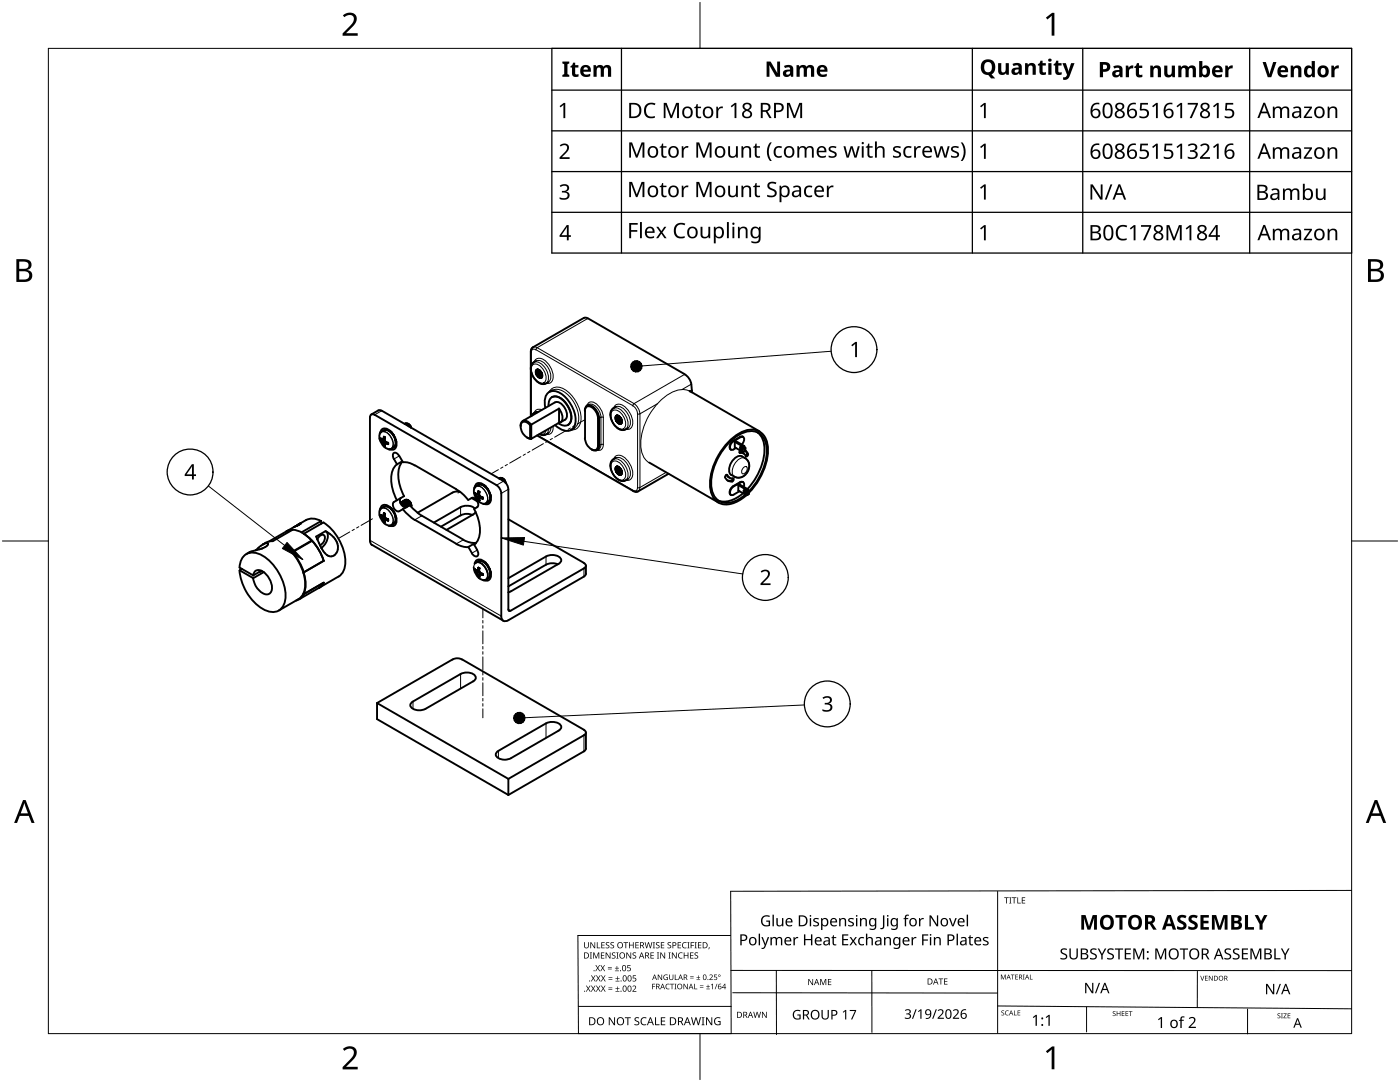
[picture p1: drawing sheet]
<svg xmlns="http://www.w3.org/2000/svg" width="279mm" height="216mm" viewBox="0 0 279 216" stroke-linecap="round" stroke-linejoin="round" font-family="sans-serif">
<g fill="none" stroke="#000" stroke-width=".38">
<path d="M106.6 72.3a2.19 2.19 0 0 0 0 3.1 2.04 2.04 0 0 0 2.4 1.1l.4-.3M107 72l-.5 .3M107 74.6l.1 .3M107 74.6h.1M107 74.6l.1 .2M107.1 73.8a.93 .93 0 0 0 0 1M107.1 73.8l-.1 .3v.5M107.1 74.8v.1M107.1 74.9l.1 .1M107.2 73.8h-.1M107.2 75h.1M107.2 73.8a.92 .92 0 0 0 0 .9 .92 .92 0 0 0 .9 .4"/>
<path d="M107.2 73.8h.1M107.2 73.8h.2M107.2 73.7l-.1 .1M107.2 75l.2 .1M107.3 74.5h.1M107.3 73.8v.7M107.3 74.5l.3 .5M107.3 73.7h-.1M107.3 73.7h.1M107.3 73.7l.3 .1M107.4 75.1v.1M107.4 75.2h.1"/>
<path d="M107.4 73.8a1.15 1.15 0 0 0 .7 1.3M107.4 73.8h.1M107.4 75.2l.2 .1M107.4 73.8l.1 .5 .3 .5M107.4 73.8l.2 .1M107.6 75h.1M107.6 75l.5 .2M107.6 73.8v.1M107.6 73.9l.2 .5 .4 .5M107.6 73.9h.1M107.6 75.3h.1M107.6 75.3l.2 .1"/>
<path d="M107.6 73.9l.2 .1M107.7 73.9l.2 .3M107.7 73.9l.3 .8M107.8 74.8h.1M107.8 74.8l.4 .3M107.8 74h.1M107.8 74l.2 .2M107.9 75.4h.1M107.9 74.2l.1 .1M108 74.2v.1M108 74.3l.2 .7M108 75.4h-.1"/>
<path d="M108 74.3h.1M108 75.4h.1M108 74.7l.2 .1M108 74.7h.1M108 74.3l.1 .2M108.1 75.3l-.1 .1M108.1 75.3h.1M108.1 74.5h.1M108.1 74.5l.1 .7M108.1 75.1h.1M108.2 75l-.1 .1M108.2 75.2l-.1 .1"/>
<path d="M110.2 79.2a1.97 1.97 0 0 1 2.3 .7 4 4 0 0 1 1.2 4.6l-.3 .3M110.2 77.9l-.6 .3M116.5 63.5l.3-.1 .5 .1M116.5 63.4l-10.1 5.9-.3 .3-.2 .6v12.9M117.3 63.5l19.4 11.2M136.7 74.7a2.85 2.85 0 0 1 1.3 2M137.6 78l.1 .1M137.8 78.1h.1M137.8 78.1l13.8 8M138 76.7l.1 1.6M74.8 82.8a.55 .55 0 0 0-.7-.1 .55 .55 0 0 0-.3 .6v24.5l.1 .6 .3 .4M74.8 82.8l24.3 14"/>
<path d="M75.5 81.9l.7 .1M75.5 81.9l-1.4 .8M75.9 86.4v-.2a.95 .95 0 0 1 1.6-.5 3.2 3.2 0 0 1 1.4 3.7 .98 .98 0 0 1-1.2 .3M75.9 87.5v.3M76 87.8l.2 .2M76 87.5l.2 .2M76 87.5h.1M76 87.8h.1M76.1 86.2a2.19 2.19 0 0 0 .6 3l1.1 .5M76.1 87.7h-.1M76.2 88h.1M76.2 82l24.3 14a.98 .98 0 0 0-.9-.5"/>
<path d="M76.2 88.1l.1 .1M76.3 87.8h-.3M76.3 88.2h.1M76.4 88.2v.1M76.4 87.7h-.1M76.4 87.7h.1M76.4 88.3l.1 .3M76.5 87.7h.1M76.5 88.6l.1 .3M76.5 87.5l-.1 .2M76.5 87.8h.1M76.5 88.5v.1"/>
<path d="M76.5 87.5h.1M76.6 87.8l.1 .2M76.6 87.2l-.1 .3M76.6 88.8h.1M76.6 87.2h.1M76.6 87.1v.1M76.6 88.9l.2 .1M76.6 87.2l.2 .1M76.6 88.9h.1M76.7 88l.1 .1M76.8 86.1h-.7l-.3 .5M76.8 87.7v.2"/>
<path d="M76.8 88.8v.2M76.8 87.6v.1M76.8 88.7l-.2 .1M76.8 88.7h.1M76.8 87.6l-.4 .1M76.8 88.8l-.2 .1M76.8 88.6v.1M76.8 88.1l.1 .4M76.8 87.9l.2 .3M76.8 87.3h.1M76.8 88.5v.1M76.8 87.3v.3"/>
<path d="M76.8 89h.1M76.8 88.5h.1M76.9 88.5h-.1M76.9 88.5h.1M77.1 88.5h.1M77.1 88.2l.3 .1M77.1 88.6h.3M77.2 88.3l-.4 .2M77.4 88.6h.1M77.4 88.3l.1 .1M77.5 88.6h.1M77.5 88.4h.1"/>
<path d="M77.5 88.4v.2M77.5 88.6h-.1M77.7 86l-.9-.2-.8 .4M77.7 86l.3 .2M77.7 86h.2M78 86.1v.1M78 86.2h.1M78 86.2l.2 .1M78 86.2l.3 .3M78.1 86.1l-.1 .1M78.3 86.5h.1M78.3 86.5l.5 .9"/>
<path d="M78.4 86.7l.2 .2M78.4 89l-.3 .6-.5 .1M78.5 86.7l.1 .2M78.8 87.4h.1M78.8 87.4l.2 .9M79 88.3l-.3 .9-.8 .4M79 87.8l-.1 .1M79 87.8v.1l.1 .1M79.1 88.1l-.1 .2M79.2 92.7a4.3 4.3 0 0 0-1 4.2l.6 1.9 .4 1M79.7 91a.88 .88 0 0 0-1.1-.6 .96 .96 0 0 0 0 1.2l.6 1.1M79.7 91l.7 1.2"/>
<path d="M80 99.4a1.25 1.25 0 0 0 1.1 1.8M80.3 92l-1.1 .7M80.3 92.1a6 6 0 0 0-.1 6l.4 .9M80.4 92.2l1.4 .2 1 .5M80.5 100a.96 .96 0 0 1 1.4 .8M80.6 99.9a1.05 1.05 0 0 1 1.3 1M80.7 99l-2.1 1.2a1.23 1.23 0 0 0 1.1 1.8l2.1-1.2M80.8 84.6l.4 .1M80.9 99.8h.5M80.9 84.5l.5 .1M80.9 99.7v.1M81.2 84.7l.4 .4"/>
<path d="M81.2 84.7l.5 .4M81.4 84.5l.5 .5 .1 .4M81.4 99.8h.1M81.4 99.8l-.4-.1-.2 .1M81.4 84.5h-.3l-.3 .1 .4 .1M81.4 99.8l.1 .1M81.4 84.5l.5 .6M81.5 99.8l.5 .5M81.5 99.9l.4 .4M81.5 84.7l.4 .4M81.9 85.1l.1 .2M82.8 92.8l8.3 4.8"/>
<path d="M90.3 98.3l-7 4M91.1 97.7l1.2 .8 1.1 1.3M91.8 98.1h-.8l-.7 .2M94.1 99.4l1.2 .7M94.1 99.4a1.25 1.25 0 0 1 1.1 1.8M94.2 99.3l-.7 .5M94.7 97.3l.1-.3a.94 .94 0 0 1 1.6-.4 3.2 3.2 0 0 1 1.4 3.7 .93 .93 0 0 1-1.2 .2M94.8 98.7l.2 .2M94.8 98.4h.1M94.8 98.7h.1M94.9 98.7h.1M94.9 98.4h-.1"/>
<path d="M95 97.1a2.23 2.23 0 0 0 .5 3l1.1 .4M95 98.6l-.2-.2v.2M95 98.5l-.2 .1M95 98.9h.1M95 98.6h.1M95 98.6l-.1 .1M95 98.9l.2 .2M95 98.6h.2M95.2 99.1h.1M95.2 99.1l.1 .1M95.2 98.6h.1M95.2 99.2l.3 .5"/>
<path d="M95.3 98.6h.1M95.3 98.6l.1 .1M95.4 98.4l-.2 .2M95.4 98.7l.2 .2M95.5 99.8l.2 .1M95.5 98l.2 .2M95.5 98.1l-.1 .3M95.5 99.7h.1M95.5 98h.1M95.6 98.9l.1 .1M95.6 97h-.6l-.3 .5M95.6 99.7l.1 .2"/>
<path d="M95.6 99.6l-.1 .1M95.6 98.4l-.4 .2M95.6 99.7h-.1M95.7 98.2v.7M95.7 99.5l-.1 .1M95.7 99l.1 .2M95.7 98.1v.1M95.7 98.2h.1M95.7 99.9h.1M95.7 99.4h.1M95.7 99.3h.1M95.7 98.9h.1"/>
<path d="M95.8 99l.5 .3M95.8 99.4h.1M95.8 99.3l-.1 .1M95.9 99.4l.4 .1M96 99.2l-.3 .2M96.3 99.2h.1M96.3 99.5h.1M96.3 99.3v.2M96.3 99.2v.1M96.3 99.3h.1M96.5 96.9h.2M96.5 96.9l-.8-.2-.8 .4"/>
<path d="M96.5 96.9l.4 .2M96.8 97v.1M96.9 97.1l.5 .7 .4 .9a1.55 1.55 0 0 1-.3 1.4M96.9 97.1h.1M96.9 97l-.1 .1h.2M97.3 97.6l.2 .1M97.3 97.6l.1 .1M97.3 99.9l-.4 .6h-.5M97.8 98.8h.1M97.9 98.7l-.1 .1M98 99l-.2 .2M99.1 96.8a2.22 2.22 0 0 1 .9 1.7"/>
<path d="M99.7 95.5l.3 .1 .5 .3M99.7 95.4l.5 .1M99.8 95.4h-.1M100 98.4v24.5M100.2 95.4l.1 .1M100.3 95.4l.1 .1M100.3 95.4l-.4-.1-.3 .2M100.3 95.5l.5 .5M100.4 95.5l.4 .5M100.5 96a2.15 2.15 0 0 1 1 1.6l-.1 24 .2 .3h.3M100.8 96l.1 .4M103.9 84.9v.2"/>
<path d="M105.2 87.3l.1 .1M105.8 84.8h.2a1.17 1.17 0 0 0-2-.4l-.1 .5M105.8 84.8a.99 .99 0 0 0-.9-.6 .99 .99 0 0 0-1 .6 2.58 2.58 0 0 0 2.1 2.8l-.7-.2M105.8 84.8v2.7M106.1 83h.1M106.6 82.5l-.5 .5M107 82.2l-.5 .3M107.2 86.9l19.4 11.2 .8-.1 6-3.5M108.8 81.4a2.84 2.84 0 0 1 .8-3.2 2.91 2.91 0 0 1 3.4 1.2 5.9 5.9 0 0 1 1.7 5.6 1.78 1.78 0 0 1-2.8 .6l-1.1-.8M109.4 86.4l-.8 .4-.9-.2M109.5 81a1.49 1.49 0 0 1 .6-1.7 1.49 1.49 0 0 1 1.9 .3 4.7 4.7 0 0 1 1.9 4.5 1.45 1.45 0 0 1-2.5 .4M110.7 80.3a1.7 1.7 0 0 1 2 1.1 1.71 1.71 0 0 1-.8 2.9"/>
<path d="M110.8 80.3l-6.5 3.7M111.5 81.5l.3 .5a1.8 1.8 0 0 1 0 2.3l-.3 .1M111.6 81.5v2.9M111.6 81.5l-5.6 3.2v2.9l5.6-3.2M113.4 84.8h.1M114.6 85.4l-.6 .4M116.7 87.4a2.59 2.59 0 0 0 1.9 2.4 .77 .77 0 0 0 .7-.9M116.7 82a.86 .86 0 0 1 .5-.9 .86 .86 0 0 1 1 .3l.8 .8 .3 1v5.7M116.7 81.8a.96 .96 0 0 1 .7-1 .96 .96 0 0 1 1.1 .5l.8 1.1 .2 1.1M116.8 81.8v5.6M117.5 80.7l-.3 .2M118.1 89.7h.1"/>
<path d="M119.5 89.6l-.3 .2M119.5 88.9a.86 .86 0 0 1-.4 .9 .86 .86 0 0 1-.9-.1M119.6 83.5v5.4M122.9 81.2l-.5 .3a2.19 2.19 0 0 0 0 3.1 2.04 2.04 0 0 0 2.4 1.1l.5-.3M122.9 91.4l-.5 .2a2.19 2.19 0 0 0 0 3.1 2.04 2.04 0 0 0 2.4 1.2l.5-.3M122.9 83.8l.1 .2M122.9 93.9l.1 .3M122.9 83.8h.1M122.9 83.8l-.1-.5 .2-.3a.71 .71 0 0 0 0 1M122.9 93.9v.1M122.9 94l.1 .2M123 93.2a.73 .73 0 0 0 0 1"/>
<path d="M123 93.1l-.2 .3 .1 .5M123 94.2h.1M123 84h.1M123.1 82.9h.1M123.1 93.1h.1M123 94.2l.1 .1M123 84l.1 .2M123.1 94.3v.1M123.1 84.2h.1M123.1 82.9a.92 .92 0 0 0 0 1 .92 .92 0 0 0 .9 .4M123.1 93.1a.92 .92 0 0 0 0 1 .92 .92 0 0 0 .9 .4M123.1 82.9h.2"/>
<path d="M123.1 93.1h.2M123.1 94.4l.2 .1M123.1 84.2l.2 .2M123.1 82.9v.6l.3 .6M123.1 93.1v.6l.3 .6M123.2 82.9h-.1M123.2 93.1h-.1M123.2 82.9h.1M123.2 93.1h.1M123.3 82.9a1.15 1.15 0 0 0 .7 1.4M123.3 93.1a1.15 1.15 0 0 0 .7 1.3M123.3 82.9v.1"/>
<path d="M123.3 93.1h.1M123.3 82.9l.1 .1M123.3 93.1l.1 .1M123.3 94.5h.1M123.3 84.4h.1M123.3 94.5l.2 .2M123.3 84.4l.2 .1M123.3 83l.1 .5M123.3 93.1l.1 .6M123.3 83h.2M123.3 93.1l.2 .1M123.4 83.5h.1"/>
<path d="M123.4 93.7h.1M123.4 83.5l.3 .5M123.4 93.7l.3 .5M123.4 83h.1M123.4 93.2h.1M123.4 84.1h.1M123.4 94.3h.1M123.4 84.1l.6 .2M123.4 94.3l.6 .2M123.4 93.2l.3 .1M123.4 83l.3 .1M123.5 83l.1 .6 .5 .5"/>
<path d="M123.5 93.2l.1 .6 .5 .5M123.5 83v.1M123.5 93.2h.1M123.5 94.7h.1M123.5 84.5h.1M123.5 94.7l.2 .1M123.5 84.5l.2 .1M123.5 83.1h.1M123.5 93.2l.1 .1M123.5 83.1l.3 .3M123.5 93.3l.3 .3M123.5 93.3l.4 .7"/>
<path d="M123.6 83.1v.3M123.6 83.4h.1M123.6 83.4l.3 .5M123.7 83.1v.1M123.7 93.3h.1M123.7 84h.1M123.7 94.2h.1M123.7 84l.4 .2M123.7 94.2l.4 .2M123.7 83.2l.1 .2M123.7 93.4l.1 .1M123.7 94.8h.1"/>
<path d="M123.7 84.6h.1M123.8 83.4l.3 .5M123.8 93.5l.3 .6M123.8 83.4l.1 .1M123.8 93.5l.1 .1M123.9 83.5h.1M123.9 93.6v.1M123.9 94.7l-.2 .1M123.9 84.5l-.2 .1M123.9 83.9h.1M123.9 94h.1M123.9 83.9l.2 .1"/>
<path d="M123.9 94l.2 .2M123.9 83.5l.1 .1M123.9 93.7l.1 .1M124 94.7h-.1M124 84.5h-.1M124 94.7h.1M124 84.5h.1M124 83.6v.1M124 93.8v.1M124 83.7l.1 .2M124 93.9l.1 .2M124 84.3h.1"/>
<path d="M124 94.4v.1M124.1 84.2l-.1 .1M124.1 94.4h-.1M124.1 83.9h.1M124.1 94.1h.1M124.1 83.9v.1M124.1 94.1v.1M124.1 83.9v.5M124.1 94.1v.4M124.1 84v.1M124.1 94.2v.1M124.1 84.1v.1"/>
<path d="M124.1 94.3v.1M124.1 94.5l-.1 .2M124.1 84.3l-.1 .2M129.6 92.3l13.8 8M144.9 94.8l.2-.1a1.22 1.22 0 0 0 1.2 .8l.1 .2-.1 .3a1.04 1.04 0 0 1-1.5-1zM144.9 94.7l.7 .6M145.8 98.7l.1 .1M146 94.8l.6 .3a2.17 2.17 0 0 0 2.6-.9 2.17 2.17 0 0 0-.5-2.8 1.53 1.53 0 0 0-2.4 .4 2.31 2.31 0 0 0-.4 3M146.2 95.5l-.1 .2-.2 .2-.7-.1M146.3 97l-.3 .3a1.13 1.13 0 0 0-.2 1.4M146.3 88a1.08 1.08 0 0 0-.4 1.7M146.4 88.1l-.4 .2a.86 .86 0 0 0 0 1.5l.4-.1"/>
<path d="M146.6 88.2v1.1l1.7 .9 .2-.1M146.6 88.2l.3-.2 1.6 1M146.6 88.2l1.7 .9M146.9 89.4l-.5 .3M147.3 96.8l.3-.1 1.6 .9M147.3 96.8l1.7 .9M147.3 96.8v1.1l1.7 .9 .2-.1M147.6 90.3l.6 .1M147.6 98l-1.2 .7M147.7 89.9l-.1 .5a1.14 1.14 0 0 1 1.3 .7l.2-.1 .2-.3-.2-.4-.4-.4M147.7 87.2h.6M147.7 96.2l-1.4 .8"/>
<path d="M147.7 87.2l-1.4 .8M147.7 89.2l.4 .2v.4l-.4-.2zM147.8 96.3a.48 .48 0 0 1 .6 0 .48 .48 0 0 1 .1 .5l-.1 .4M147.8 87.2a.42 .42 0 0 1 .7 .2v.6l-.5 .7M147.8 96.3l-1.8 1.1a.85 .85 0 0 0 0 1.4l.4-.1M147.8 87.2l-1.4 .8M147.9 89.2l.1 .3 .2 .2M148.2 90.3l.2 .2M148.2 96.2h-.5M148.2 96.1l.1 .1M148.3 98.5a5 5 0 0 1-5 1.4M148.3 89.1l.2 .4"/>
<path d="M148.5 97.8l.3 .2v.5l-.3-.2zM148.5 89l-.2 .1M148.5 89.5v.6M148.5 89l.3 .4M148.6 97.8l.3 .5M148.7 90l.4 .6-.3 .4M148.8 89.4v.5l-.3 .2M148.8 89.4l-.3 .1M148.8 98l-.1 .1M149 97.7l.2 .5M149.2 97.6l-.2 .1M149.2 98.2v.5"/>
<path d="M149.2 97.6l.3 .4M149.4 98a12.3 12.3 0 0 0 3.6-9 3.2 3.2 0 0 0-4.7-2.7 11.8 11.8 0 0 0-6.3 11 3.1 3.1 0 0 0 4.6 2.7l2.1-1.3M149.4 98.3a13.2 13.2 0 0 0 3.9-8.9 3.4 3.4 0 0 0-1.7-3.3 3.4 3.4 0 0 0-3.7 .2 12.7 12.7 0 0 0-6.2 10.7 3.3 3.3 0 0 0 4.3 3.5 7.6 7.6 0 0 0 2.9-1.7M149.5 98v.6l-.3 .1M149.5 98l-.3 .2M151.2 86.3a4.7 4.7 0 0 1 1.3 4.6 13.2 13.2 0 0 1-3.4 6.7M47.8 113.3a2.71 2.71 0 0 1 3.9-2.8 9.8 9.8 0 0 1 5.2 9.1 2.63 2.63 0 0 1-4.1 2.1 10.2 10.2 0 0 1-5-7.9M47.8 113.3l2.7 1.5 1.7-.9M48.3 113.5l-.5 .3 2.7 1.6 2.1-1.2M50.5 114.9l.1-.4a1.1 1.1 0 0 1 1.8-.5 3.6 3.6 0 0 1 1.6 4.2 1.33 1.33 0 0 1-2.1-.2 4.6 4.6 0 0 1-1.4-2.6M51 109.8l-1 .3-.8 .4M51.9 114v.1"/>
<path d="M52.1 113.9v.1M52.1 113.9l-.1 .1M52.2 113.9l-.5 .2M52.5 108.6l.1-.1a.44 .44 0 0 1 .5-.2 .44 .44 0 0 1 .4 .4M52.5 108.6l-1.5 1.2M53.1 108.3l-.6 .3M53.5 108.7a4.2 4.2 0 0 1-2.5 1.1M53.5 108.7h.1M54.4 108l-1.4 .3M58.3 105.7l-1.2 .3M58.3 110.2a11.4 11.4 0 0 1 2.3 4l4-2.3M58.3 110.2h-.1a9.8 9.8 0 0 1 2.7 7.2 2.88 2.88 0 0 1-1.3 2.1l-3.9 2.3"/>
<path d="M58.4 105.7a5.5 5.5 0 0 1 3.8 2.2M58.4 105.7l-4 2.3M58.7 105.2l-5 2.9M58.7 105.2h.1M59.1 105l-.4 .2M59.4 104.9h.1M59.4 104.8l-.3 .2M59.4 104.8h.1M59.4 104.8v.1M59.5 104.8h-.1M59.5 104.7l-.1 .1M59.5 104.7v.1"/>
<path d="M59.7 104.6l-.2 .1M59.7 104.6h.1M59.7 104.6v.1M59.7 104.7l-.3 .1M59.7 104.7h.1M59.8 104.5l-.1 .1M59.8 104.6h.1M59.9 104.5l-.1 .1M59.9 104.5l-.2 .1M59.9 104.5h.1M60 104.5h-.1M60 104.5l-.3 .2"/>
<path d="M60 104.5h.1M60.5 114.3l.3 .6 .2 1.4a4.4 4.4 0 0 1-.4 2.3l-.1-.2M60.6 118.6l-.6 .8-.9 .4M60.6 106.5a10.1 10.1 0 0 1 4 5.4M62 108l.2-.1a8.4 8.4 0 0 1 2.4 4M62.2 107.9l-4 2.3M62.3 107.9l-4 2.3M63.1 107.1l1.9-1.1a3.7 3.7 0 0 1 2.4 3.9 1.41 1.41 0 0 1-1.3 1.1 1.41 1.41 0 0 1-1.4-.8zM63.3 107.7l.1-.3a.86 .86 0 0 1 1.4-.4 1.64 1.64 0 0 1-1 1.8M64.1 104a3.1 3.1 0 0 0-3.1-.2l-1.3 .8M64.1 104l-3.9 2.2M64.1 104v.5"/>
<path d="M64.6 104.3a9.9 9.9 0 0 1 4.3 8.5 2.95 2.95 0 0 1-1.3 2.3M64.6 104.2l-3.9 2.3M64.6 116.3l-.9 1M64.6 116.3l-4 2.3M65 106a2.05 2.05 0 0 1-.4 2.9l-.5 .4M67.6 115l-7.9 4.6M74.2 108.7l26.3 15.2M75.9 101.7v-.3a.95 .95 0 0 1 1.6-.4 3.2 3.2 0 0 1 1.4 3.6 .98 .98 0 0 1-1.2 .3M75.9 102.8v.2M76 103h.1M76 101.5a1.4 1.4 0 0 1 2 0M76 103l.2 .2"/>
<path d="M76 102.8l.2 .2M76 102.8h.1M76.1 101.4a2.19 2.19 0 0 0 .6 3l.6 .4 .5 .1M76.1 102.9l-.1 .1M76.2 103.2l.1 .3M76.2 102.9h.1M76.2 102.9l-.2 .1M76.2 103h.2M76.3 103.4l.1 .1M76.4 103.5l.1 .3M76.4 103h.1M76.4 102.9v.1"/>
<path d="M76.4 102.9h.1M76.5 102.9v.1M76.5 103.8l.1 .3M76.5 102.8l-.1 .2M76.5 103h.1M76.5 103.8h.1M76.5 102.7v.1M76.6 103l.1 .2M76.6 102.4l-.1 .3M76.6 104.1h.1M76.6 102.4h.1M76.6 104.1l.2 .1"/>
<path d="M76.6 102.4l.2 .1M76.7 103.2l.1 .1M76.8 101.3l-.7 .1-.3 .4M76.8 103v.2M76.8 104v.2M76.8 102.9h.1M76.8 103.9l-.2 .2M76.8 102.8l-.4 .2M76.8 104l-.2 .1M76.8 103.8v.2M76.8 103.3l.1 .4M76.8 103.2l.1 .1"/>
<path d="M76.8 102.5h.1M76.8 102.6v.3M76.8 104.2h.1M76.8 103.8h.1M76.9 103.8h-.1M76.9 103.3l.1 .2M76.9 103.8h.1M76.9 103.3h.1M77.1 103.8l.3 .1M77.1 103.4v.1M77.1 103.5l.3 .1M77.2 103.5l-.4 .3"/>
<path d="M77.4 103.9h.1M77.4 103.6h.1M77.5 103.9h.1M77.5 103.6h.1M77.5 103.6v.3M77.5 103.8l-.1 .1M77.5 103.8v.1M77.7 101.3h.2M78 101.3v.2M78 101.5h.1M78 101.5h.2M78 101.5l.6 .7"/>
<path d="M78.1 101.4h-.1M78.4 102l.2 .1M78.4 104.3l-.3 .5-.5 .1M78.5 101.9l.1 .2M78.6 102.2l.3 .8a1.56 1.56 0 0 1-.3 1.5l-.7 .4M79 103.1v.1h.1M79.1 103.3l-.1 .2M79.9 100.3h.6zM79.9 100.4l.6 .2 .4 .7M80 100.4l.4 .2 .5 .6M80.1 100.2a.94 .94 0 0 1 1.3 .8M80.2 100.2a1 1 0 0 1 1.2 .8"/>
<path d="M80.3 100.1a.94 .94 0 0 1 1.3 .8M80.4 101.6l1.1 1.2 1.3 1M80.4 100a1.01 1.01 0 0 1 1.3 .9M80.5 100.3l.4 .4 .3 .5zM81.8 100.8l2 1.8 8.7 5.1 1 .5 1.4 .1M81.9 100.3l.2 .7M82 100.4l.1 .5M82.1 100.8v.2M82.1 101v.1M82.8 103.7l8.3 4.8M91.1 108.5l1 .5 1.3 .2M91.9 101.2a2.65 2.65 0 0 1 2.8 .3"/>
<path d="M91.9 102.8l-3.9 2.3M91.9 101.2l-5.3 3.1M93.5 109.1l.7 1.3M94.3 102.8a2.53 2.53 0 0 0-2.4 .1M94.4 102.7l-5.3 3M94.5 113.2a2.78 2.78 0 0 0 2.1 2.6M94.6 101.6a6.6 6.6 0 0 1 .5 6.7l-.5 .4M94.6 108.7l.6 1.1M94.7 112.5a1.01 1.01 0 0 1 1.7-.7 3.2 3.2 0 0 1 1.4 3.7 .93 .93 0 0 1-1.2 .3M94.8 113.7v.2M94.8 113.9l.2 .2M94.8 113.7l.2 .1"/>
<path d="M94.8 113.9h.1M94.8 113.6h.1M94.9 113.9h.1M94.9 113.6h-.1M94.9 102.2l-.5 .5M94.9 108.4v-.1l-1.4 .8M95 113.8l-.2 .1M95 114.1l.2 .2M95 113.8h.1M95 113.8l-.1 .1M95 113.8l.2 .1M95.2 114.3l.1 .2"/>
<path d="M95.2 109.8a.74 .74 0 0 1-.2 1.2l-.9-.6M95.2 113.9h.1M95.2 113.9h.2M95.2 101.2l-.6 .3M95.2 114.5l.1 .2M95.3 113.9h.1M95.4 114.7h.1M95.4 114.8l.1 .2M95.4 113.9l.2 .2M95.5 113.3l-.3 .5M95.5 115l.2 .1M95.5 113.3l.2 .1"/>
<path d="M95.5 115h.1M95.5 113.3h.1M95.5 115l.1-.1 .1 .2M95.5 112l-.6 .3a1.55 1.55 0 0 1 2 1.1 1.78 1.78 0 0 1 0 2.3l-.5 .1M95.5 112l.6-.1 .5 .2M95.6 114.1l.1 .2M95.6 113.8l.1 .3M95.6 114.9l-.1 .1M95.6 114.8v.1M95.6 113.7l-.4 .2M95.7 113.5l-.1 .3M95.7 114.2l.1 .3"/>
<path d="M95.7 114v.1M95.7 113.4h.1M95.7 114.7l-.1 .2M95.7 115.1h.1M95.7 114.1v.1M95.7 114.5l.1 .1M95.7 114.7h.1M95.7 114.2h.1M95.8 114.2l.2 .2M95.8 114.7h.1M95.8 114.6l-.1 .1M95.9 114.6l.1 .1"/>
<path d="M96 114.4l.3 .1M96 114.7l.3 .1M96 114.4l-.3 .3M96.3 114.5h.1M96.3 114.7h.1M96.3 114.5v.3M96.5 112.1h.2M96.6 112.1l.2 .2M96.8 112.2v.2M96.8 112.3l.2 .2M97 112.2l-.2 .1h.2M97 112.3h-.2"/>
<path d="M97 112.5l.3 .2M97 112.5l.1 .1M97.1 112.6l.7 1.2M97.1 112.6l.4 .3M97.5 100.2l-.7 .3M97.7 113.5l.1 .3M97.8 113.8v.1M97.8 113.9v.1M97.8 113.6v.3M97.8 114a1.36 1.36 0 0 1-1 1.7M97.8 114.1h.1M97.9 114h-.1"/>
<path d="M98 114.2l-.2 .2M101.5 103.6l15 8.7M109 112.7l-7.5 4.3M111.3 112.6a2.81 2.81 0 0 0-2.3 .1M111.5 112.5a.81 .81 0 0 0 .5-.8 .81 .81 0 0 0-.7-.8l-1.1-.2-1 .2-7.7 4.5M111.5 112.5l-10.1 5.7M116.5 112.4a.57 .57 0 0 1 .4 .5 .57 .57 0 0 1-.4 .6M116.5 113.4l-14.6 8.5M116.5 115l-15 8.8M116.9 112.9v1.6l-.4 .6M82.4 140a.8 .8 0 0 0-.5 .9 .8 .8 0 0 0 .7 .6l1.1 .2 1.2-.3M90.3 131.6a1.91 1.91 0 0 1 1.9 0"/>
<path d="M90.3 131.6l-15.1 8.7M92.2 131.6l24.3 14M94.4 136a.82 .82 0 0 0 .6-.9 .82 .82 0 0 0-.8-.7l-1-.2-1.3 .3-9.5 5.5M94.4 135.9l-9.5 5.5M100 123a.85 .85 0 0 0 .4 .9 .85 .85 0 0 0 1-.1M75.2 140.3v3.2l26.3 15.1M75.2 140.3l26.3 15.1M101.5 155.4v3.2M111.5 145.8a.8 .8 0 0 0 .5-.9 .8 .8 0 0 0-.7-.7l-1.1-.1-1 .1-9.7 5.6M111.5 145.8l-9.5 5.5a2.54 2.54 0 0 1-3-.4 .75 .75 0 0 1 .4-1M116.5 145.6a.57 .57 0 0 1 .4 .6 .57 .57 0 0 1-.4 .5M116.5 149.9l-15 8.7"/>
<path d="M116.5 146.7l-15 8.7M116.9 146.2v3.2l-.4 .5"/>
</g>
<g fill="none" stroke="#000" stroke-width=".2">
<path d="M105.9 70.2l.1 .2M106 70.3v2.6M106 74.2v8.8M106.2 72.9a1.31 1.31 0 0 1 2 .6 2.48 2.48 0 0 1 .6 2.6 1.32 1.32 0 0 1-2-.5 2.57 2.57 0 0 1-.6-2.7zM106.3 69.3a.53 .53 0 0 1 .8 .2l-.2 .3a.57 .57 0 0 0-.6-.1 .57 .57 0 0 0-.3 .7M106.5 72.3a2.14 2.14 0 0 1 2.5 1.4 2.19 2.19 0 0 1 0 2.8h-.1M106.6 72.3a1.19 1.19 0 0 1 1.9-.6 3.8 3.8 0 0 1 1.6 4.4 1.06 1.06 0 0 1-1.1 .4M107 69.8l19.3 11.1M107 72.1a2.09 2.09 0 0 1 2.4 1.3 2.12 2.12 0 0 1 0 2.8M109.6 78.2a2 2 0 0 1 3-.5 7.3 7.3 0 0 1 3.3 6.4 1.79 1.79 0 0 1-1.9 1.7M110.2 77.9a2.93 2.93 0 0 1 3.4 1.1 5.9 5.9 0 0 1 1.7 5.6l-.7 .8M117.3 63.5l-10.1 5.9 19.3 11.1 10.2-5.8"/>
<path d="M137.8 78.1a4.3 4.3 0 0 0-4.5 .7 12.2 12.2 0 0 0-5.3 11.1 3.5 3.5 0 0 0 1.5 2.4M138 76.7l-1.9 1M76.1 86.2a1.56 1.56 0 0 1 1.9 1.1 1.48 1.48 0 0 1-.1 2.3l-.1 .1M76.2 82l-1.4 .8M76.5 87.7l-.3 .3M76.6 87.8l-.4 .2M76.6 85.9a2.19 2.19 0 0 1 2.1 1.7 1.56 1.56 0 0 1-.1 1.6M76.7 88l-.4 .2M76.8 86.1a2.76 2.76 0 0 1 1.6 2.9M76.8 87.5l-.4 .2M76.8 87.4l-.3 .1M76.8 88.1l-.4 .2"/>
<path d="M76.8 87.3l-.3 .2M76.9 88.3l-.4 .2M76.9 88.4l-.4 .2M77.2 88.3l-.3 .2M77.4 88.3l-.3 .2M79.7 91l-1.1 .6M95 97.1a2 2 0 0 1 2.2 1.7 1.3 1.3 0 0 1-.4 1.7h-.2M95.4 98.6l-.4 .3M95.4 98.7l-.3 .2M95.5 96.7a2.19 2.19 0 0 1 2.1 1.8 1.58 1.58 0 0 1-.1 1.7M95.6 98.9l-.4 .2M95.6 97a2.9 2.9 0 0 1 1.7 2.9"/>
<path d="M95.6 98.4l-.3 .2M95.7 98.3l-.3 .1M95.7 99l-.4 .2M95.7 98.2l-.3 .2M95.8 99.2l-.4 .2M95.8 99.3l-.4 .2M96.1 99.2l-.3 .2M96.2 99.2l-.3 .2M96.3 99.2l-.3 .2M100.5 96l-1.4 .8M101.5 97.6l-1.5 .8M107.1 82.4l-.6 .1"/>
<path d="M107.3 86.8l19 11M107.6 82.1l-.6 .1M108.2 81.8l-.9-.1-.4 .2-.3 .6M109 85.9a.83 .83 0 0 1-1.3 .7M109.4 85.6a.97 .97 0 0 1-.5 1.1M109.9 85.3a1.3 1.3 0 0 1-.5 1.1M110.4 85a1.19 1.19 0 0 1-1.4 1.7M117.1 80.9a.97 .97 0 0 1 1.6-.5 4 4 0 0 1 1.7 2.9M117.5 80.7a1.7 1.7 0 0 1 2 1.2l.3 .7 .1 .7M119.9 88.7l-.1 .6-.3 .3M119.9 88.7h.5M119.9 83.3h.5"/>
<path d="M119.9 88.7l-.6 .2M119.9 83.3l-.6 .2M119.9 83.3v5.4M120.4 88.7a.98 .98 0 0 1-1.3 1.1M120.4 83.3v5.4M122.1 92.3a1.28 1.28 0 0 1 2 .5 2.47 2.47 0 0 1 .6 2.7 1.3 1.3 0 0 1-2-.5 2.56 2.56 0 0 1-.6-2.7zM122.1 82.1a1.28 1.28 0 0 1 2 .5 2.5 2.5 0 0 1 .6 2.7 1.3 1.3 0 0 1-2-.5 2.53 2.53 0 0 1-.6-2.7zM122.4 81.5a2.07 2.07 0 0 1 2.4 1.4 2.1 2.1 0 0 1 0 2.8M122.4 81.4a1.16 1.16 0 0 1 1.9-.5 3.8 3.8 0 0 1 1.7 4.4 1.09 1.09 0 0 1-1.1 .4M122.9 81.2a2.13 2.13 0 0 1 2.4 1.4 2.09 2.09 0 0 1 0 2.8M122.9 91.4a2.09 2.09 0 0 1 2.4 1.4 2.09 2.09 0 0 1 0 2.8M124.9 95.8a1.15 1.15 0 0 0 1.4-1.3 4.4 4.4 0 0 0-2.5-3.6 1.1 1.1 0 0 0-1.4 .8 2.11 2.11 0 0 1 2.4 1.3 2.16 2.16 0 0 1 0 2.9"/>
<path d="M126.3 97.8l.1 .2M126.4 80.6a2.05 2.05 0 0 1 1.2 2h-.4l-.2-.9-.7-.7zM127.2 97.3h.4a.51 .51 0 0 1-.3 .7M127.2 97.3a.56 .56 0 0 1-.2 .6 .56 .56 0 0 1-.7-.1M127.2 82.6v14.7M131.2 80.5l-3.5 2.1v14.7l5.2-3M145 94.7l.2 .1M145.9 95.9l.2 .2M146.3 97l.1 .1M146.3 88h.1M147.6 90.3l.1 .1M147.7 96.2l.1 .1"/>
<path d="M147.7 87.2h.1M148.4 93.3l.4-.2h.2a.93 .93 0 0 1-.8 1.4 .85 .85 0 0 1 .2-1.2zM148.7 91.4a1.82 1.82 0 0 0-2.1 1.3 1.89 1.89 0 0 0 0 2.4M149.1 90.4l.2 .2M73.8 107.8l26.2 15.1M76.1 101.4a1.57 1.57 0 0 1 1.9 1.2 1.48 1.48 0 0 1-.1 2.2l-.1 .1M76.5 103l-.3 .2M76.6 103l-.4 .3M76.6 101.1a2.19 2.19 0 0 1 2.1 1.7 1.56 1.56 0 0 1-.1 1.7M76.7 103.2l-.4 .2M76.8 101.3a2.76 2.76 0 0 1 1.6 3M76.8 102.8l-.4 .1"/>
<path d="M76.8 102.6l-.3 .2M76.8 103.3l-.4 .3M76.8 102.6l-.3 .1M76.9 103.6l-.4 .2M76.9 103.7l-.4 .1M77.2 103.5l-.3 .3M77.4 103.6l-.3 .2M84.2 102.9l-1.4 .8M91.9 101.2v1.6M92.5 107.7l-1.4 .8M94.5 113.2l.1-.3a.86 .86 0 0 1 .6-.7 .86 .86 0 0 1 .9 .3 2.66 2.66 0 0 1 1.1 2.9l-.6 .4M95.2 109.8l-1 .6"/>
<path d="M95.4 113.9l-.4 .2M95.4 113.9l-.3 .2M95.5 112a2.19 2.19 0 0 1 2.1 1.7 1.58 1.58 0 0 1-.1 1.7M95.6 114.1l-.4 .2M95.6 113.7l-.3 .1M95.7 113.5l-.3 .2M95.7 114.2l-.4 .3M95.7 113.5l-.3 .1M95.8 114.5l-.4 .2M96.1 114.4l-.3 .2M96.3 114.5l-.4 .1M109 111v1.7"/>
<path d="M116.5 113.4v1.6M82.4 140v1.4M91.9 134.5v2.9M101.5 121.6l.4 .3M99.5 149.8v1.5M109 144.3v2.9M116.5 146.7v3.2"/>
</g>
<g fill="none" stroke="#000" stroke-width=".2">
<path d="M91.8 98.1l-.4 .3M99.5 93.7l-1.5 .9M100.4 93.2l-.5 .3M101.3 92.7l-.5 .2M104 91.1l-2.3 1.3M104.9 90.6l-.5 .3M105.8 90.1l-.5 .2M108.4 88.5l-2.2 1.3M109.3 88l-.4 .3M110.2 87.5l-.4 .3M112.9 85.9l-2.2 1.3M113.8 85.4l-.4 .3"/>
<path d="M114.7 84.9l-.4 .3M116.6 83.8l-1.4 .8M69.8 106.1l-2.3 1.3M70.7 105.6l-.4 .3M71.6 105.1l-.4 .3M74.3 103.5l-2.2 1.3M96.4 121.5v1.8M96.4 123.8v.5M96.4 124.8v.6M96.4 125.9v2.6M96.4 129v.5M96.4 130v.5"/>
<path d="M96.4 131.1v2.6M96.4 134.2v.5M96.4 135.2v.5M96.4 136.2v2.6M96.4 139.4v.5M96.4 140.4v.5M96.4 141.4v1.8"/>
</g>
<path d="M9.7 9.7h260v196.5h-260z" fill="none" stroke="#000" stroke-width=".2"/>
<path d="M139.7 .5v9.2M.5 108h9.2M269.7 108h9.2M139.7 206.2v9.2" fill="none" stroke="#000" stroke-width=".2"/>
<g fill="#000">
<path d="M68.4 3.1a1.64 1.64 0 0 1 2.8 .4 2.52 2.52 0 0 1-1.2 2.2l-.9 .9h2.3v.5h-3v-.4l1.2-1.2a1.95 1.95 0 0 0 .9-2.2 1.23 1.23 0 0 0-1.8 .1zM208.7 3.5l1.3-.9h.4v4.5h-.5v-4l-.9 .8zM68.4 209.3a1.64 1.64 0 0 1 2.8 .4 2.52 2.52 0 0 1-1.2 2.2l-.9 1h2.3v.5h-3v-.5l1.2-1.2a1.95 1.95 0 0 0 .9-2.1 1.23 1.23 0 0 0-1.8 .1zM208.7 209.8l1.3-1h.4v4.6h-.5v-4l-.9 .7z"/>
<path d="M3.3 51.7h1.3a1.28 1.28 0 0 1 1.7 1.3 1.04 1.04 0 0 1-.9 .9 1.23 1.23 0 0 1 1 1.5 1.23 1.23 0 0 1-1.5 .9h-1.6zM3.8 54.1v1.7h1a.86 .86 0 0 0 1-.9 .86 .86 0 0 0-1.1-.8zM3.8 52.2v1.4h.9a.78 .78 0 0 0 1-.7 .78 .78 0 0 0-1.1-.7z"/>
<path d="M273 51.7h1.3a1.28 1.28 0 0 1 1.7 1.3 1.04 1.04 0 0 1-.8 .9 1.23 1.23 0 0 1 1 1.5 1.23 1.23 0 0 1-1.6 .9h-1.6zM273.6 54.1v1.7h.9a.86 .86 0 0 0 1.1-.9 .86 .86 0 0 0-1.1-.8zM273.6 52.2v1.4h.8a.78 .78 0 0 0 1-.7 .78 .78 0 0 0-1.1-.7z"/>
<path d="M4.6 159.6h.5l1.8 4.6h-.6l-.6-1.4h-1.8l-.5 1.4h-.6zM4.8 160.2l-.7 2.1h1.5z"/>
<path d="M274.3 159.6h.6l1.7 4.6h-.6l-.5-1.4h-1.8l-.6 1.4h-.5zM274.6 160.2l-.7 2.1h1.4z"/>
</g>
<path d="M199.1 177.9v28.2M269.7 177.7l-123.9 .1 .1 28.4h-30.5l-.1-19.5h30.5M145.9 193.6l123.8 .1M146.2 198.1l52.9 .1M154.9 193.6l.1 12.8M174 193.6v12.4M239 193.8l-.1 7.3M145.9 200.8h-30.5M199.1 200.7l70.6 .6M216.8 201v4.9M249 201.3v5" fill="none" stroke="#000" stroke-width=".2"/>
<g fill="#000">
<path d="M116.6 188h.1v.8a.32 .32 0 0 0 .3 .3 .32 .32 0 0 0 .3-.3v-.8h.2v.8a.47 .47 0 0 1-.5 .4 .47 .47 0 0 1-.4-.4zM116.9 196.7h.2l.3 .4 .3-.4h.2l-.4 .5 .4 .7h-.2l-.3-.5-.3 .5h-.2l.4-.7zM117.7 190h.4l-.1 .2v.9l.1 .2h-.4l.2-.2v-.9zM117.8 188h.2l.6 1v-1h.2v1.2h-.2l-.7-1 .1 1h-.2zM117.9 196.7h.2l.3 .4 .3-.4h.2l-.4 .5 .4 .7h-.2l-.3-.5-.3 .5h-.2l.4-.7zM117.9 194.6h.2l.3 .5 .3-.5h.2l-.4 .6 .4 .6h-.2l-.3-.5-.3 .5h-.2l.4-.6zM118.4 190h.2l.4 1 .4-1h.2v1.3h-.2l.1-1.1-.5 1.1h-.1l-.4-1.1v1.1h-.1zM119.1 188h.2v1.1h.5v.1h-.7zM118.8 192.6h.2l.3 .5 .3-.5h.1l-.3 .6 .4 .6h-.2l-.3-.5-.3 .5h-.2l.4-.6zM118.9 196.7h.2l.3 .4 .3-.4h.2l-.4 .5 .4 .7h-.2l-.3-.5-.3 .5h-.2l.4-.7zM118.9 194.6h.2l.3 .5 .3-.5h.2l-.4 .6 .4 .6h-.2l-.3-.5-.3 .5h-.2l.4-.6zM119.9 190h.7v.2h-.5v.4h.5v.1h-.5v.4h.5v.2h-.7z"/>
<path d="M120 188h.7v.1h-.5v.4h.5v.1h-.5v.5h.5v.1h-.7zM119.8 192.6h.2l.3 .5 .3-.5h.1l-.3 .6 .4 .6h-.2l-.3-.5-.3 .5h-.2l.4-.6zM119.9 196.7h.2l.3 .4 .3-.4h.1l-.3 .5 .4 .7h-.2l-.3-.5-.3 .5h-.2l.4-.7zM119.9 194.6h.2l.3 .5 .3-.5h.2l-.4 .6 .4 .6h-.2l-.3-.5-.3 .5h-.2l.4-.6zM121.3 193.3h.8v.1h-.8zM121.3 193h.8v.1h-.8zM121.4 197.4h.8v.1h-.8zM121.4 197.1h.8v.1h-.8zM121.4 195.3h.8v.2h-.8zM121.4 195h.8v.1h-.8zM120.9 188.1l.5-.1 .2 .1v.1a.25 .25 0 0 0-.4-.1 .25 .25 0 0 0 0 .4 .42 .42 0 0 1 .4 .5 .42 .42 0 0 1-.7 .2v-.2l.1 .1a.27 .27 0 0 0 .5-.2 .27 .27 0 0 0-.4-.3l-.2-.2zM120.9 190h.1l.7 1.1v-1.1h.1v1.3h-.1l-.7-1v1h-.1z"/>
<path d="M121.9 188.1l.4-.1 .2 .1v.1a.25 .25 0 0 0-.4-.1 .25 .25 0 0 0 0 .4 .42 .42 0 0 1 .5 .5 .42 .42 0 0 1-.7 .2l-.1-.2 .2 .1a.27 .27 0 0 0 .4-.2 .27 .27 0 0 0-.3-.3l-.3-.2zM122.7 193.7h.8v.1h-.8zM122.8 197.8h.8v.1h-.8zM122.8 195.7h.8v.1h-.8zM122.2 190.2l.4-.2 .2 .1v.1a.25 .25 0 0 0-.4-.1 .25 .25 0 0 0 0 .4l.4 .2v.3l-.2 .3-.5-.1v-.1h.2a.27 .27 0 0 0 .4-.1 .27 .27 0 0 0-.4-.3l-.2-.2zM123.1 192.8h.1v.3h.3v.1h-.3v.4h-.1v-.4h-.4v-.1h.4zM123.2 196.9h.1v.3h.3v.1h-.3v.4h-.1v-.4h-.4v-.1h.4zM123.2 194.8h.1v.4h.3v.1h-.3v.3h-.1v-.3h-.4v-.1h.4zM123 190h.4l-.1 .2v.9l.1 .2h-.4l.1-.2v-.9zM124.4 188h.9v.1h-.3v1.1h-.2v-1.1h-.4zM125.2 192.6h.6v.1h-.5v.4a.4 .4 0 0 1 .6 .1 .4 .4 0 0 1-.2 .6 .4 .4 0 0 1-.6-.2 .31 .31 0 0 0 .6 .1 .31 .31 0 0 0-.2-.5l-.3-.1zM125 190h.2l.6 1.1v-1.1h.2v1.3h-.2l-.7-1v1h-.1z"/>
<path d="M125.5 188h.2v.5h.6v-.5h.2v1.2h-.2v-.5h-.6v.5h-.2zM126.3 194.6h.6v.2h-.5v.3a.4 .4 0 0 1 .6 .2 .4 .4 0 0 1-.2 .5 .4 .4 0 0 1-.6-.2 .31 .31 0 0 0 .5 .1 .31 .31 0 0 0-.1-.5h-.3zM126.3 190.2l.4-.2 .3 .1-.1 .1a.25 .25 0 0 0-.4-.1 .25 .25 0 0 0 0 .4l.4 .2 .1 .3-.3 .3-.5-.1v-.1h.2a.27 .27 0 0 0 .4-.1 .27 .27 0 0 0-.3-.3l-.3-.2zM126.2 196.8a.44 .44 0 0 1 .7 0 .44 .44 0 0 1-.3 .7l-.2 .2h.6v.2h-.8l.3-.5a.33 .33 0 0 0 .3-.3 .33 .33 0 0 0-.3-.3l-.2 .1zM126.8 188h.7v.1h-.6v.4h.5v.1h-.5v.5h.6v.1h-.7zM128.7 188h.1l.3 1 .2-1h.2l.3 1 .2-1h.2l-.3 1.2h-.2l-.3-1-.3 1h-.1zM130.1 196.3h.7v.1h-.5v.4h.4v.1h-.4v.5h-.2zM129.8 190h.7v.2h-.5v.4h.5v.1h-.5v.4h.5v.2h-.7zM130.3 188h.4l-.1 .1v1l.1 .1h-.4l.1-.1v-1zM131.1 190h.4l-.1 .2v.9l.1 .2h-.4l.1-.2v-.9zM131 188.1l.4-.1 .2 .1v.1a.25 .25 0 0 0-.4-.1 .25 .25 0 0 0 0 .4 .42 .42 0 0 1 .4 .5 .42 .42 0 0 1-.7 .2v-.2l.1 .1a.27 .27 0 0 0 .5-.2 .27 .27 0 0 0-.4-.3l-.2-.2zM131.3 194.5h.1l.6 .9v-.9h.1v1.1h-.1l-.6-1v1h-.1z"/>
<path d="M131.9 188h.7v.1h-.6v.4h.5v.1h-.5v.5h.6v.1h-.7zM131.8 190h.2l.6 1.1v-1.1h.1v1.3h-.1l-.7-1v1h-.1zM132.5 194.6l.4-.2 .4 .1-.1 .1a.45 .45 0 0 0-.7 .4 .45 .45 0 0 0 .7 .4v-.3h-.3v-.1h.4v.5a.6 .6 0 0 1-.8-.1 .6 .6 0 0 1 0-.8zM133 196.4l.3-.1h.3v.2l-.3-.1a.44 .44 0 0 0-.3 .6 .44 .44 0 0 0 .6 .2 .52 .52 0 0 1-.7 0 .52 .52 0 0 1 .1-.8zM133.4 190h.5l-.2 .2v.9l.2 .2h-.5l.2-.2v-.9zM133.3 188.1l.4-.1 .2 .1v.1a.25 .25 0 0 0-.4-.1 .25 .25 0 0 0 0 .4 .4 .4 0 0 1 .5 .3 .4 .4 0 0 1-.3 .5 .4 .4 0 0 1-.5-.3l.2 .1a.27 .27 0 0 0 .4-.2 .27 .27 0 0 0-.4-.3l-.2-.2zM133.7 196.3h.8v.1h-.3v1h-.2v-1h-.3zM133.5 194.5h.2v.7a.28 .28 0 0 0 .3 .2 .28 .28 0 0 0 .2-.2v-.7h.2v.7a.42 .42 0 0 1-.4 .4 .42 .42 0 0 1-.5-.4zM134.7 194.5h.1v.9h.5v.2h-.6zM134.6 196.3h.4l-.1 .1v.9l.1 .1h-.4l.1-.1v-.9zM134.1 190h.2l.6 1.1v-1.1h.2v1.3h-.2l-.7-1v1h-.1zM135.5 190.2l.4-.2 .3 .1v.1a.49 .49 0 0 0-.7 .5 .49 .49 0 0 0 .7 .4 .52 .52 0 0 1-.7 .1 .52 .52 0 0 1-.2-.6z"/>
<path d="M135.2 188h.7v.1h-.5v.4h.5v.1h-.5v.5h.5v.1h-.7zM136.3 188.2l.4-.2 .3 .1v.1a.49 .49 0 0 0-.7 .4 .49 .49 0 0 0 .7 .5 .53 .53 0 0 1-.7 0 .53 .53 0 0 1-.2-.7zM136.4 196.3h.2l.5 .9v-.9h.2v1.1h-.2l-.6-.9v.9h-.1zM136.5 190h.1v.6h.6v-.6h.2v1.3h-.2v-.6h-.6v.6h-.1zM137.2 188h.4l-.1 .1v1l.1 .1h-.4l.1-.1v-1zM137.7 195.1h.7v.1h-.7zM137.7 194.8h.7v.1h-.7zM137.8 188h.7v.1h-.5v.5h.5v.1h-.5v.5h-.2zM137.7 190h.7v.2h-.5v.4h.5v.1h-.5v.4h.5v.2h-.7zM138.5 196.3h.2v1h.5v.1h-.7zM139 195.4h.7v.2h-.7zM138.6 188h.5l-.2 .1v1l.2 .1h-.5l.2-.1v-1z"/>
<path d="M138.7 190.2l.4-.2 .2 .1v.1a.25 .25 0 0 0-.4-.1 .25 .25 0 0 0 0 .4l.4 .2v.3l-.2 .3-.5-.1v-.1h.2a.27 .27 0 0 0 .4-.1 .27 .27 0 0 0-.4-.3l-.2-.2zM139.3 194.6h.1v.4h.3v.1h-.3v.3h-.1v-.3h-.3v-.1h.3zM139.7 197h.7v.1h-.7zM139.7 196.6h.7v.2h-.7zM139.3 188h.7v.1h-.6v.4h.5v.1h-.5v.5h.6v.1h-.7zM140.9 197.3h.8v.1h-.8zM141.3 196.5h.1v.3h.3v.1h-.3v.3h-.1v-.3h-.4v-.1h.4zM141.5 189h.1l-.2 .4zM141.6 194.6a.39 .39 0 0 1 .6 0 .39 .39 0 0 1-.2 .6l-.3 .2h.6v.2h-.7l.2-.4a.29 .29 0 0 0 .3-.4 .29 .29 0 0 0-.4-.2zM141.9 196.5l.4-.2v1.1h-.1v-1l-.2 .2zM142.5 194.5h.6v.1h-.5v.3h.2a.36 .36 0 0 1 .3 .5 .36 .36 0 0 1-.6 0 .28 .28 0 0 0 .4 0 .28 .28 0 0 0-.1-.4h-.3zM143 196.3h.2l-.4 1.1h-.2z"/>
<path d="M151.9 187h.3l.5 1.4 .5-1.4h.3l-.8 2-.4 .4-.3-.1v-.2h.4l.2-.5zM152.2 182.9l.3-.2 .7-.1 .5 .1-.2 .3a.9 .9 0 0 0-1.3 .7 .9 .9 0 0 0 1.2 .9v-.7h-.5v-.2h.8v1.1a1.19 1.19 0 0 1-1.6-.3 1.19 1.19 0 0 1 .1-1.6zM154.9 183.2h.3v1.1a.44 .44 0 0 0 .6 .3 .44 .44 0 0 0 .3-.6v-.8h.2v1.6h-.2v-.2a.63 .63 0 0 1-.7 .2 .63 .63 0 0 1-.5-.5zM153.8 187h.2v.2a.62 .62 0 0 1 1 0 .58 .58 0 0 1 .7-.2 .58 .58 0 0 1 .4 .6v1h-.2v-1a.4 .4 0 0 0-.5-.4 .4 .4 0 0 0-.3 .5v.9h-.3v-1a.41 .41 0 0 0-.5-.4 .41 .41 0 0 0-.3 .6v.8h-.2zM158.4 187h.2v.3l.3-.3h.4v.2h-.4l-.2 .3-.1 1.1h-.2zM161.6 183.2h.3v1.6h-.3zM160.5 186.4h.2v1h1.1v-1h.3v2.2h-.3v-1h-1.1v1h-.2zM161.3 195.4h.2l.6 1v-1h.2v1.2h-.2l-.7-1 .1 1h-.2zM162.4 183.3l.4-.1 .6 .1-.1 .2-.3-.1a.26 .26 0 0 0-.4 .1 .26 .26 0 0 0 .2 .3l.6 .3 .1 .3a.75 .75 0 0 1-1.2 .4v-.3l.4 .1a.32 .32 0 0 0 .5-.1 .32 .32 0 0 0-.4-.4l-.2-.1a.41 .41 0 0 1-.2-.7zM163.7 195.4h.2l.4 .9 .4-.9h.2v1.2h-.1v-1.1l-.4 1.1h-.2l-.4-1.1v1.1h-.1zM165.2 195.4h.7v.1h-.5v.4h.5v.1h-.5v.4h.5v.2h-.7zM166.3 186.6h.1v.4h.5v.2h-.5v1.1l.2 .1h.3v.2a.48 .48 0 0 1-.8-.5v-.9h-.2v-.1l.3-.1z"/>
<path d="M167.5 183.2h.2v.2a.63 .63 0 0 1 .7-.2 .63 .63 0 0 1 .5 .6v1h-.3v-1a.44 .44 0 0 0-.5-.4 .44 .44 0 0 0-.4 .6v.8h-.2zM168.1 186.4h1.2v.3h-1v.7h.9v.2h-.9v.8h1v.2h-1.2zM169.6 187h.3l.4 .6 .4-.6h.3l-.6 .8 .6 .8h-.3l-.4-.6-.5 .6h-.3l.6-.8zM169.4 183.3l.3-.1 .7 .1-.1 .2-.3-.1a.26 .26 0 0 0-.5 .1 .26 .26 0 0 0 .3 .3l.5 .3 .1 .3a.75 .75 0 0 1-1.1 .4v-.3l.4 .1a.32 .32 0 0 0 .5-.1 .32 .32 0 0 0-.4-.4l-.2-.1a.41 .41 0 0 1-.2-.7zM170.8 183.2h.3v1.6h-.3zM171.5 187.2l.6-.2h.4l-.1 .3a.6 .6 0 0 0-.9 .5 .6 .6 0 0 0 .9 .5v.3l-.4 .1a.88 .88 0 0 1-.7-.6 .88 .88 0 0 1 .2-.9zM171.6 183.2h.2l.1 .2a.63 .63 0 0 1 .7-.2 .63 .63 0 0 1 .4 .6v1h-.3v-1a.44 .44 0 0 0-.5-.4 .44 .44 0 0 0-.3 .6v.8h-.3zM172.8 186.3h.3v.9a.63 .63 0 0 1 .7-.2 .63 .63 0 0 1 .4 .6v1h-.3v-1a.44 .44 0 0 0-.5-.4 .44 .44 0 0 0-.3 .6v.8h-.3zM176.2 182.7h.3v2.1a.56 .56 0 0 1-.8 .6v-.3l.3 .1 .2-.3zM177 183.2h.3v1.6h-.3zM176.4 187h.2l.1 .2a.63 .63 0 0 1 .7-.2 .63 .63 0 0 1 .4 .6v1h-.3v-1a.44 .44 0 0 0-.5-.4 .44 .44 0 0 0-.3 .6v.8h-.3zM180.7 182.6l.3-.1h.4v.3l-.4-.1-.1 .2-.1 .3h.5v.2h-.5v1.4h-.2v-1.4h-.3l.3-.2z"/>
<path d="M181.9 187h.3v.3l.3-.3h.4v.2h-.4l-.2 .3-.1 1.1h-.3zM183.4 183.2h.2l.1 .3 .3-.3h.4l-.1 .2h-.3l-.3 .3v1.1h-.3zM184 186.4h1.2v.3h-.9v.8h.9v.2h-.9v.9h-.3zM185.6 187h.2v1.6h-.2zM185.5 182.7h.3l1.2 1.8v-1.8h.2v2.1h-.3l-1.2-1.8 .1 1.8h-.3zM186.4 187h.2v.2a.63 .63 0 0 1 .7-.2 .63 .63 0 0 1 .5 .6v1h-.3v-1a.44 .44 0 0 0-.6-.4 .44 .44 0 0 0-.3 .6v.8h-.2zM187.3 195.2h.9v.2h-.4v1.1h-.1v-1.1h-.4zM188.4 195.2h.7v.2h-.5v.4h.5v.1h-.5v.4h.5v.2h-.7zM189.4 183.2h.3l.5 1.4 .5-1.4h.2l-.6 1.6h-.3zM193.5 186.6h.2v.4h.5v.2h-.5v1.1l.2 .1h.3l-.1 .2a.48 .48 0 0 1-.7-.5v-.9h-.2v-.1l.2-.1zM196.2 187.1l.4-.1 .7 .1-.1 .2-.4-.1a.26 .26 0 0 0-.4 .1 .26 .26 0 0 0 .3 .3l.5 .3 .1 .3a.75 .75 0 0 1-1.2 .4v-.3l.4 .1a.32 .32 0 0 0 .6-.2 .32 .32 0 0 0-.4-.3l-.2-.1a.41 .41 0 0 1-.3-.7zM199.8 194.5h.1l.3 .8 .3-.8h.2v.9h-.1v-.8l-.4 .8-.3-.8v.8h-.1z"/>
<path d="M200.4 179.1h.9v.1h-.4v1.1h-.1v-1.1h-.4zM201.4 179.1h.5l-.2 .1v1l.2 .1h-.5l.2-.1v-1zM201.7 194.5h.8v.1h-.3v.8h-.2v-.8h-.3zM201.9 179.1h.9v.1h-.3v1.1h-.2v-1.1h-.4zM203 179.1h.2v1h.5v.2h-.7zM202.6 194.5h.6v.1h-.5v.3h.4v.1h-.4v.3h.5v.1h-.6zM204.1 194.5h.4l-.1 .1v.7l.1 .1h-.4l.2-.1v-.7zM203.9 179.1h.7v.1h-.5v.4h.5v.1h-.5v.4h.5v.2h-.7zM205.5 194.5h.2v.8h.4v.1h-.6zM211.8 189.5a1.03 1.03 0 0 1 1.2-.2l-.1 .3-.3-.1a.41 .41 0 0 0-.7 .2 .41 .41 0 0 0 .5 .5 .66 .66 0 0 1 .6 .9 .66 .66 0 0 1-1 .4l-.4-.1v-.3l.5 .1a.43 .43 0 0 0 .6-.3 .43 .43 0 0 0-.5-.5 .63 .63 0 0 1-.4-.9zM213.4 189.3h.3v1.4a.57 .57 0 0 0 .6 .5 .57 .57 0 0 0 .5-.5v-1.4h.3v1.4a.84 .84 0 0 1-.8 .8 .84 .84 0 0 1-.9-.8zM215.8 182.6h.8l.7 2.2 .8-2.2h.8v2.9h-.6l.1-2.3-.8 2.3h-.6l-.7-2.3 .1 2.3h-.6z"/>
<path d="M216.6 196.1h.3l1.1 1.7v-1.7h.2v2.1h-.3l-1.1-1.7v1.7h-.2zM217.7 189.5a1.03 1.03 0 0 1 1.2-.2l-.1 .3-.3-.1a.41 .41 0 0 0-.7 .2 .41 .41 0 0 0 .5 .5 .66 .66 0 0 1 .6 .9 .66 .66 0 0 1-1 .4l-.4-.1v-.3l.5 .1a.43 .43 0 0 0 .6-.3 .43 .43 0 0 0-.5-.5 .63 .63 0 0 1-.4-.9zM219.3 196.1h.2l-.7 2.1h-.3zM219.1 189.3h.3l.5 1 .6-1h.3l-.7 1.3v.8h-.3v-.8zM221.1 189.5a1.03 1.03 0 0 1 1.2-.2l-.1 .3-.3-.1a.41 .41 0 0 0-.6 .2 .41 .41 0 0 0 .4 .5 .66 .66 0 0 1 .6 .9 .66 .66 0 0 1-.9 .4l-.5-.1v-.3l.5 .1a.43 .43 0 0 0 .7-.3 .43 .43 0 0 0-.6-.5 .63 .63 0 0 1-.4-.9zM222.5 189.3h1.6v.2h-.6v1.9h-.3v-1.9h-.7zM222.6 182.6h2.2v.5h-.8v2.4h-.6v-2.4h-.8zM224.5 189.3h1.2v.2h-1v.7h.9v.2h-.9v.8h1v.2h-1.2zM226.2 189.3h.4l.7 1.7 .7-1.7h.4v2.1h-.3v-1.9l-.7 1.9h-.3l-.7-1.9v1.9h-.2zM230.6 189.3h.4l.6 1.7 .7-1.7h.4v2.1h-.2v-1.9l-.7 1.9h-.3l-.7-1.9v1.9h-.2zM235.5 189.3h1.6v.2h-.7v1.9h-.3v-1.9h-.6zM235.2 182.8a1.58 1.58 0 0 1 1.6 0l-.2 .4-.4-.1a.39 .39 0 0 0-.6 .1 .39 .39 0 0 0 .3 .6 1.07 1.07 0 0 1 .9 .9 1.2 1.2 0 0 1-1.9 .7v-.6l.7 .2a.39 .39 0 0 0 .6-.2 .39 .39 0 0 0-.4-.5l-.6-.3a.82 .82 0 0 1 0-1.2z"/>
<path d="M237.4 182.8a1.58 1.58 0 0 1 1.6 0l-.2 .4-.3-.1a.39 .39 0 0 0-.7 .1 .39 .39 0 0 0 .4 .6 1.07 1.07 0 0 1 .9 .9 1.2 1.2 0 0 1-1.9 .7v-.6l.6 .2a.39 .39 0 0 0 .6-.2 .39 .39 0 0 0-.4-.5l-.5-.3a.82 .82 0 0 1-.1-1.2zM239.5 194.7h.2l.2 .8 .3-.8h.2l-.4 1h-.1zM240.5 194.7h.5v.1h-.4v.3h.4v.1h-.4v.4h.4v.1h-.5zM239.6 182.6h1.7v.5h-1.1v.6h1v.5h-1v.8h1.1v.5h-1.7zM241.2 194.7h.2l.5 .8v-.8h.1v1h-.1l-.5-.8v.8h-.2zM241.9 182.6h.8l.7 2.2 .7-2.2h.9v2.9h-.6v-2.3l-.7 2.3h-.6l-.7-2.3v2.3h-.5zM244.5 189.5a1.03 1.03 0 0 1 1.2-.2l-.1 .3-.3-.1a.41 .41 0 0 0-.6 .2 .41 .41 0 0 0 .4 .5 .66 .66 0 0 1 .6 .9 .66 .66 0 0 1-.9 .4l-.5-.1v-.3l.5 .1a.43 .43 0 0 0 .6-.3 .43 .43 0 0 0-.5-.5 .63 .63 0 0 1-.4-.9zM246.2 189.5a1.03 1.03 0 0 1 1.2-.2l-.1 .3-.3-.1a.41 .41 0 0 0-.7 .2 .41 .41 0 0 0 .5 .5 .66 .66 0 0 1 .6 .9 .66 .66 0 0 1-1 .4l-.4-.1v-.3l.5 .1a.43 .43 0 0 0 .6-.3 .43 .43 0 0 0-.5-.5 .63 .63 0 0 1-.4-.9zM248.5 182.6h.6v2.4h1.2v.5h-1.8zM247.8 189.3h1.3v.2h-1v.7h.9v.2h-.9v.8h1v.2h-1.3zM249.5 189.3h.5l.6 1.7 .7-1.7h.4v2.1h-.2v-1.9l-.8 1.9h-.2l-.7-1.9v1.9h-.3zM250.4 182.6h.7l.6 1.2 .6-1.2h.6l-.9 1.8v1.1h-.6v-1.1z"/>
<path d="M252.7 196.3h.3l1.1 1.7v-1.7h.2v2.1h-.3l-1.1-1.7v1.7h-.2zM254.3 189.3h.3v1.9h.9v.2h-1.2zM255.4 196.3h.2l-.7 2.1h-.3zM255.6 189.3h.3l.6 1 .6-1h.3l-.8 1.3v.8h-.3v-.8zM121.5 203h.2l.9 1.3v-1.3h.1v1.6h-.2l-.8-1.3v1.3h-.2zM124.7 203h1.2v.2h-.5v1.4h-.2v-1.4h-.5zM126.7 203.1l.3-.1 .6 .1-.2 .1a.33 .33 0 0 0-.6 .1 .33 .33 0 0 0 .4 .4l.4 .4a.64 .64 0 0 1-1 .4v-.2l.2 .1a.35 .35 0 0 0 .6-.2 .35 .35 0 0 0-.5-.4l-.3-.3zM128 203.2l.6-.2 .4 .1v.1a.64 .64 0 0 0-1 .6 .64 .64 0 0 0 1 .6v.1a.83 .83 0 0 1-1.1-.2 .83 .83 0 0 1 .1-1.1zM130.7 203h.2v1.4h.7v.2h-.9zM131.9 203h.9v.2h-.7v.5h.6v.1h-.6v.6h.7v.2h-.9zM137.9 203h.2l.3 1.3 .4-1.3h.2l.4 1.3 .3-1.3h.2l-.4 1.6h-.2l-.4-1.4-.4 1.4h-.2zM140 203h.6l-.2 .1v1.3l.2 .2h-.6l.2-.2v-1.3z"/>
<path d="M140.9 203h.2l.9 1.3v-1.3h.2v1.6h-.3l-.8-1.3v1.3h-.2zM142.7 203.2l.7-.2 .4 .1-.1 .1a.65 .65 0 0 0-1 .5 .65 .65 0 0 0 .9 .7v-.5h-.3v-.2h.5v.8a.86 .86 0 0 1-1.1-.2 .86 .86 0 0 1 0-1.1zM150.3 201.9h.2l.2 1 .3-1h.2l.3 1 .2-1h.2l-.3 1.2h-.2l-.3-1-.3 1h-.1zM152.1 201.9h.1l.7 1v-1h.1v1.2h-.2l-.6-1v1h-.1zM158.5 201.8l.7-.3 .6 .1-.1 .2a.78 .78 0 0 0-1.2 .6 .78 .78 0 0 0 1 .8v-.6h-.4v-.2h.7v1a1.04 1.04 0 0 1-1.4-.3 1.04 1.04 0 0 1 .1-1.3zM163.9 201.5h.3v1.3a.49 .49 0 0 0 .5 .4 .49 .49 0 0 0 .5-.4v-1.3h.2v1.3a.73 .73 0 0 1-.7 .6 .73 .73 0 0 1-.8-.7zM168.2 201.9l.7-.4v1.9h-.2v-1.6l-.4 .3zM169.6 201.5h1.3l-.8 1.9h-.3l.8-1.7h-1zM180.6 201.6a.63 .63 0 0 1 .7-.3 .63 .63 0 0 1 .4 .7l-.3 .3a.54 .54 0 0 1 .4 .7 .54 .54 0 0 1-.7 .3l-.5-.1v-.2l.4 .1a.39 .39 0 0 0 .6-.3 .39 .39 0 0 0-.5-.4h-.2v-.2h.2a.37 .37 0 0 0 .4-.5 .37 .37 0 0 0-.7-.1l-.1 .1zM182.7 201.4h.2l-.7 1.9h-.2zM183.2 201.8l.7-.4v1.9h-.2v-1.7l-.4 .4zM186.7 201.4h.3l-.7 1.9h-.3z"/>
<path d="M187.1 201.6a.66 .66 0 0 1 1.1 0 .66 .66 0 0 1-.3 1l-.5 .5h1v.2h-1.3v-.2l.7-.7a.45 .45 0 0 0 .2-.7 .45 .45 0 0 0-.7 0zM190.2 201.6a.66 .66 0 0 1 1 0 .66 .66 0 0 1-.2 1l-.5 .5h.9v.2h-1.2v-.2l.6-.7a.45 .45 0 0 0 .2-.7 .45 .45 0 0 0-.7 0zM199.9 201.7l.3-.1 .2 .1v.1a.24 .24 0 0 0-.3-.1 .24 .24 0 0 0-.1 .3 .24 .24 0 0 0 .3 .1 .31 .31 0 0 1 0 .5 .31 .31 0 0 1-.5-.1 .24 .24 0 0 0 .4 .1 .24 .24 0 0 0 0-.4l-.3-.2zM200.7 201.8l.6-.1h-.2a.4 .4 0 0 0-.4 .5 .4 .4 0 0 0 .6 .3 .46 .46 0 0 1-.7-.1 .46 .46 0 0 1 .1-.6zM202.4 201.6h.1v.9h.4v.1h-.5zM203.1 201.6h.5v.1h-.4v.3h.4v.1h-.4v.4h.4v.1h-.5zM206.1 203l.6-.5h.2v2.2h-.2v-1.9l-.4 .3zM208.7 203l.6-.5h.2v2.2h-.3l.1-1.9-.5 .3zM222.1 201.9l.3-.1h.2v.1a.24 .24 0 0 0-.3 0 .24 .24 0 0 0-.1 .3 .24 .24 0 0 0 .3 .1 .31 .31 0 0 1 0 .5 .31 .31 0 0 1-.4-.2 .24 .24 0 0 0 .3 .1 .24 .24 0 0 0 .1-.4l-.4-.2zM222.9 201.8h.1v.4h.5v-.4h.1v.9h-.1v-.4h-.5v.4h-.1zM223.9 201.8h.5v.1h-.4v.3h.4v.1h-.4v.3h.4v.1h-.5zM224.6 201.8h.6v.1h-.5v.3h.4v.1h-.4v.3h.5v.1h-.6z"/>
<path d="M225.3 201.8h.7v.1h-.3v.8h-.1v-.8h-.3zM231.1 203.4l.6-.5h.2v2.2h-.2v-1.9l-.5 .4zM235.7 202.9l.3-.1h.4l-.1 .3-.3-.1-.2 .2v.3h.4v.2h-.4v1.4h-.2v-1.4h-.3v-.1l.3-.1zM237.2 203.2a.76 .76 0 0 1 1.3-.1 .76 .76 0 0 1-.4 1.2l-.5 .6h1.1v.2h-1.5v-.2l.8-.8a.52 .52 0 0 0 .2-.8 .52 .52 0 0 0-.8 0zM255 202.3l.3-.1h.2v.2a.24 .24 0 0 0-.3-.1 .24 .24 0 0 0-.1 .3 .24 .24 0 0 0 .3 .1l.1 .2v.2l-.5 .1-.1-.2a.24 .24 0 0 0 .4 .1 .24 .24 0 0 0 0-.3l-.3-.2zM255.7 202.2h.3l-.1 .1v.8l.1 .1h-.3l.1-.1v-.8zM256.1 202.2h.7l-.5 .9h.5v.1h-.7l.5-.9h-.5zM257 202.2h.5v.1h-.4v.3h.4v.1h-.4v.4h.4v.1h-.5z"/>
<path d="M116.6 190h.3a.55 .55 0 0 1 .6 .6 .56 .56 0 0 1-.6 .7h-.3zM116.7 190.2v.9h.2a.43 .43 0 0 0 .5-.5 .41 .41 0 0 0-.5-.4z"/>
<path d="M123.1 188.6a.61 .61 0 0 1 1.2 0 .61 .61 0 0 1-1.2 0zM123.5 188.2l-.1 .4a.45 .45 0 0 0 .6 .4 .45 .45 0 0 0 .1-.8l-.3-.1z"/>
<path d="M123.5 190.7a.61 .61 0 0 1 1.2 0 .61 .61 0 0 1-1.2 0zM123.9 190.3a.47 .47 0 0 0-.1 .7 .47 .47 0 0 0 .7 0v-.1a.45 .45 0 0 0 0-.6 .45 .45 0 0 0-.6 0z"/>
<path d="M124.3 192.6a.5 .5 0 0 1 .6 .2 .5 .5 0 0 1 0 .6 .44 .44 0 0 1-.5 .4 .44 .44 0 0 1-.2-.7zM124.4 192.8a.48 .48 0 0 0-.2 .5 .48 .48 0 0 0 .5 .3l.1-.7-.2-.2z"/>
<path d="M124.4 196.7a.44 .44 0 0 1 .5 .1 .44 .44 0 0 1 .2 .5 .46 .46 0 0 1-.5 .6 .46 .46 0 0 1-.3-.7zM124.5 196.8l-.1 .5a.31 .31 0 0 0 .3 .5 .31 .31 0 0 0 .2-.5l-.1-.5z"/>
<path d="M124.4 194.7a.51 .51 0 0 1 .6 .1 .51 .51 0 0 1 .1 .6 .44 .44 0 0 1-.6 .4 .44 .44 0 0 1-.2-.7zM124.5 194.8l-.1 .1a.48 .48 0 0 0 .4 .8 .53 .53 0 0 0 .2-.5 .53 .53 0 0 0-.4-.4z"/>
<path d="M125.4 196.7a.44 .44 0 0 1 .5 .1 .44 .44 0 0 1 .1 .5 .46 .46 0 0 1-.4 .6 .46 .46 0 0 1-.4-.7zM125.5 196.8l-.1 .5a.31 .31 0 0 0 .2 .5 .31 .31 0 0 0 .3-.5l-.1-.5z"/>
<path d="M125.4 194.7a.51 .51 0 0 1 .6 .1 .51 .51 0 0 1 0 .6 .44 .44 0 0 1-.6 .4 .44 .44 0 0 1-.2-.7zM125.5 194.8l-.1 .1a.48 .48 0 0 0 .4 .8 .53 .53 0 0 0 .1-.5 .53 .53 0 0 0-.4-.4z"/>
<path d="M127.7 188h.4a.35 .35 0 0 1 .4 .2 .35 .35 0 0 1-.2 .5l.3 .5h-.2l-.3-.5h-.2v.5h-.2zM127.9 188.1v.5h.2a.23 .23 0 0 0 .3-.2 .23 .23 0 0 0-.3-.3z"/>
<path d="M128 190h.1l.5 1.3h-.2l-.1-.4h-.5l-.1 .4h-.2zM128 190.2l-.1 .6h.3z"/>
<path d="M128.8 190h.3a.35 .35 0 0 1 .4 .3 .35 .35 0 0 1-.2 .4l.3 .6h-.2l-.2-.5h-.3v.5h-.1zM128.9 190.2v.4h.2a.23 .23 0 0 0 .3-.2 .23 .23 0 0 0-.3-.2z"/>
<path d="M130.6 194.5h.1l.4 1.1h-.1l-.2-.4h-.4l-.1 .4h-.2zM130.6 194.6l-.1 .5h.3z"/>
<path d="M130.9 196.3h.3a.31 .31 0 0 1 .4 .2 .31 .31 0 0 1-.2 .4l.3 .5h-.1l-.3-.5h-.2v.5h-.2zM131.1 196.4v.4h.1a.21 .21 0 0 0 .3-.2 .21 .21 0 0 0-.3-.2z"/>
<path d="M132.2 196.3h.1l.4 1.1h-.1l-.2-.3h-.4l-.1 .3h-.2zM132.2 196.4l-.1 .5h.3z"/>
<path d="M134.2 188h.3a.41 .41 0 0 1 .5 .5 .41 .41 0 0 1-.6 .2v.5h-.2zM134.4 188.1v.5a.29 .29 0 0 0 .4-.2 .29 .29 0 0 0-.4-.3z"/>
<path d="M135.8 194.5h.1l.4 1.1h-.1l-.2-.4h-.4l-.1 .4h-.2zM135.8 194.6l-.2 .5h.4z"/>
<path d="M135.1 196.8a.55 .55 0 0 1 1.1 0 .55 .55 0 0 1-1.1 0zM135.4 196.5l-.1 .3a.41 .41 0 0 0 .5 .4 .41 .41 0 0 0 .3-.5 .41 .41 0 0 0-.5-.3z"/>
<path d="M136.5 194.5h.3a.31 .31 0 0 1 .3 .2 .31 .31 0 0 1-.2 .4l.3 .5h-.1l-.3-.5h-.2v.5h-.1zM136.6 194.6v.4h.2a.21 .21 0 0 0 .2-.2 .21 .21 0 0 0-.3-.2z"/>
<path d="M137.8 196.3h.2l.4 1.1h-.1l-.2-.3h-.4l-.1 .3h-.2zM137.9 196.4l-.2 .5h.4z"/>
<path d="M140.4 194.5a.4 .4 0 0 1 .5 .1 .4 .4 0 0 1 .1 .4 .41 .41 0 0 1-.4 .6 .41 .41 0 0 1-.3-.7zM140.5 194.6l-.1 .4a.28 .28 0 0 0 .2 .4 .28 .28 0 0 0 .3-.4l-.1-.4z"/>
<path d="M140.2 188h.4a.61 .61 0 0 1 .6 .6 .61 .61 0 0 1-.6 .6h-.4zM140.4 188.1v1h.2a.43 .43 0 0 0 .5-.5 .41 .41 0 0 0-.5-.5z"/>
<path d="M143.4 196.4l.5-.1v.1l-.4 .1-.1 .3a.36 .36 0 0 1 .6 .2 .36 .36 0 0 1-.3 .5 .36 .36 0 0 1-.4-.4zM143.4 197.1a.25 .25 0 0 0 .5 0 .25 .25 0 0 0-.5 0z"/>
<path d="M143.3 194.7a.25 .25 0 0 1 .5 0 .25 .25 0 0 1-.5 0zM143.4 194.7a.15 .15 0 0 0 .3 0 .15 .15 0 0 0-.3 0z"/>
<path d="M144.6 196.3h.2v.7h.1l-.1 .4h-.2v-.3h-.5zM144.6 196.4l-.4 .6h.4z"/>
<path d="M147.7 186.4h.6a.66 .66 0 0 1 .8 .7 .81 .81 0 0 1-1.1 .7v.8h-.3zM148 186.7v.8a.52 .52 0 0 0 .7 0 .52 .52 0 0 0 0-.7z"/>
<path d="M149.7 187.2a.81 .81 0 0 1 1.2 .1 .81 .81 0 0 1-.2 1.1 .81 .81 0 0 1-1.2-.2v-.6zM149.9 187.3a.6 .6 0 0 0-.1 .8 .6 .6 0 0 0 .8 .2l.1-.2a.56 .56 0 0 0-.1-.7 .56 .56 0 0 0-.7-.1z"/>
<path d="M156.7 187.2a.71 .71 0 0 1 .9-.2 .71 .71 0 0 1 .3 .9h-1.1a.62 .62 0 0 0 .4 .5 .62 .62 0 0 0 .7-.1v.2l-.6 .2a.87 .87 0 0 1-.7-.6 .87 .87 0 0 1 .1-.9zM157 187.3l-.2 .3h.9l-.3-.4z"/>
<path d="M157 183.4a.71 .71 0 0 1 .8-.2 .71 .71 0 0 1 .4 .9h-1.2a.62 .62 0 0 0 .4 .5 .62 .62 0 0 0 .7-.1v.3l-.5 .1a.87 .87 0 0 1-.8-.6 .87 .87 0 0 1 .2-.9zM157.2 183.5l-.2 .4h.9l-.3-.5z"/>
<path d="M159.4 182.7h.7a.98 .98 0 0 1 1.1 1 1.02 1.02 0 0 1-1.2 1.1h-.6zM159.7 182.9v1.7h.3a.86 .86 0 0 0 .9-.8 .86 .86 0 0 0-.9-.9z"/>
<path d="M162.9 195.3h.1l.5 1.3h-.1l-.2-.4h-.5l-.1 .4h-.2zM163 195.5l-.2 .6h.4z"/>
<path d="M162.8 187.2a.71 .71 0 0 1 .9-.2 .71 .71 0 0 1 .3 .9h-1.1a.62 .62 0 0 0 .3 .5 .62 .62 0 0 0 .7-.1v.2a.89 .89 0 0 1-1.2-.1 .89 .89 0 0 1 .1-1.2zM163 187.3l-.1 .3h.8l-.2-.4z"/>
<path d="M163.9 183.2h.2v.2a.72 .72 0 0 1 1-.1 .72 .72 0 0 1 .2 .9 .68 .68 0 0 1-.4 .6 .68 .68 0 0 1-.8-.2v1h-.2zM164.2 183.5l-.1 .5a.51 .51 0 0 0 .6 .6 .51 .51 0 0 0 .3-.7l-.2-.5z"/>
<path d="M164.5 187.1l.1-.1a.64 .64 0 0 1 1 .5v1.1h-.2v-.2a.56 .56 0 0 1-.8 .3 .56 .56 0 0 1-.2-.8 .56 .56 0 0 1 .7-.3h.3l-.1-.3a.54 .54 0 0 0-.7 0zM164.6 188a.38 .38 0 0 0 .4 .5 .38 .38 0 0 0 .4-.5v-.2z"/>
<path d="M165.9 183.4a.71 .71 0 0 1 .8-.2 .71 .71 0 0 1 .4 .9h-1.2a.62 .62 0 0 0 .4 .5 .62 .62 0 0 0 .7-.1v.3l-.6 .1a.87 .87 0 0 1-.7-.6 .87 .87 0 0 1 .2-.9zM166.1 183.5l-.2 .4h.9l-.3-.5z"/>
<path d="M173.7 183.3l.5-.1 .4 .2 .1-.2h.2v1.7a.82 .82 0 0 1-1.3 .6v-.3l.1 .1a.56 .56 0 0 0 .6 .1 .56 .56 0 0 0 .3-.6v-.2a.72 .72 0 0 1-.9 .1 .72 .72 0 0 1-.3-.9zM173.9 183.5a.6 .6 0 0 0-.2 .8 .6 .6 0 0 0 .8 .2l.1-.4a.49 .49 0 0 0-.1-.6 .49 .49 0 0 0-.6 0z"/>
<path d="M174.8 187.1l.1-.1a.64 .64 0 0 1 1 .5v1.1h-.2v-.2a.56 .56 0 0 1-.8 .3 .56 .56 0 0 1-.2-.8 .56 .56 0 0 1 .7-.3h.3l-.1-.3a.54 .54 0 0 0-.7 0zM174.9 188a.37 .37 0 0 0 .3 .5 .37 .37 0 0 0 .4-.4l.1-.3z"/>
<path d="M178 183.3l.5-.1 .4 .2 .1-.2h.2v1.7a.82 .82 0 0 1-1.3 .6v-.3l.1 .1a.56 .56 0 0 0 .6 .1 .56 .56 0 0 0 .3-.6v-.2a.72 .72 0 0 1-.9 .1 .72 .72 0 0 1-.3-.9zM178.2 183.5a.6 .6 0 0 0-.2 .8 .6 .6 0 0 0 .8 .2l.1-.4a.49 .49 0 0 0-.1-.6 .49 .49 0 0 0-.6 0z"/>
<path d="M178.5 187.1l.5-.1 .4 .2 .1-.2h.2v1.7a.82 .82 0 0 1-1.3 .6v-.3a.62 .62 0 0 0 .7 .1 .62 .62 0 0 0 .3-.7 .71 .71 0 0 1-.9 .1 .71 .71 0 0 1-.3-.9zM178.7 187.3a.62 .62 0 0 0-.2 .8 .62 .62 0 0 0 .7 .3 .62 .62 0 0 0 .2-.8 .62 .62 0 0 0-.7-.3z"/>
<path d="M180.3 187.2a.71 .71 0 0 1 .9-.2 .71 .71 0 0 1 .3 .9h-1.1a.62 .62 0 0 0 .4 .5 .62 .62 0 0 0 .6-.1v.2a.89 .89 0 0 1-1.1-.1 .89 .89 0 0 1 0-1.2zM180.5 187.3l-.1 .3h.8l-.2-.4z"/>
<path d="M181.7 183.4a.77 .77 0 0 1 .8-.2 .77 .77 0 0 1 .5 .8 .81 .81 0 0 1-1.1 .8 .81 .81 0 0 1-.3-1.3zM181.9 183.5l-.2 .5a.52 .52 0 0 0 .6 .6 .52 .52 0 0 0 .4-.7 .48 .48 0 0 0-.3-.5 .48 .48 0 0 0-.5 .1z"/>
<path d="M185.1 195.2h.4a.55 .55 0 0 1 .6 .6 .56 .56 0 0 1-.6 .7h-.4zM185.3 195.4v.9h.2a.43 .43 0 0 0 .4-.5 .41 .41 0 0 0-.4-.4z"/>
<path d="M186.7 195.2h.1l.5 1.3h-.2l-.1-.4h-.5l-.1 .4h-.2zM186.8 195.4l-.2 .5h.3z"/>
<path d="M187.9 183.4a.77 .77 0 0 1 .9-.2 .77 .77 0 0 1 .4 .8 .81 .81 0 0 1-1.1 .8 .81 .81 0 0 1-.3-1.3zM188.2 183.5l-.2 .5a.52 .52 0 0 0 .6 .6 .52 .52 0 0 0 .3-.7 .48 .48 0 0 0-.2-.5 .48 .48 0 0 0-.5 .1z"/>
<path d="M189.1 186.4h.6a.66 .66 0 0 1 .8 .7 .81 .81 0 0 1-1.1 .7v.8h-.3zM189.4 186.7v.8a.52 .52 0 0 0 .7 0 .52 .52 0 0 0 0-.7z"/>
<path d="M191.3 183.4a.71 .71 0 0 1 .9-.2 .71 .71 0 0 1 .3 .9h-1.1a.62 .62 0 0 0 .4 .5 .62 .62 0 0 0 .6-.1v.3a.89 .89 0 0 1-1.1-.2 .89 .89 0 0 1 0-1.2zM191.5 183.5l-.1 .4h.8l-.2-.5z"/>
<path d="M191.8 187.1l.1-.1a.64 .64 0 0 1 1 .5v1.1h-.2v-.2a.56 .56 0 0 1-.8 .3 .56 .56 0 0 1-.3-.8 .56 .56 0 0 1 .8-.3h.2v-.3a.54 .54 0 0 0-.8 0zM191.9 188a.37 .37 0 0 0 .3 .5 .37 .37 0 0 0 .4-.4v-.3z"/>
<path d="M194.6 187.2a.71 .71 0 0 1 .9-.2 .71 .71 0 0 1 .3 .9h-1.1a.62 .62 0 0 0 .4 .5 .62 .62 0 0 0 .7-.1v.2a.89 .89 0 0 1-1.2-.1 .89 .89 0 0 1 0-1.2zM194.8 187.3l-.1 .3h.8l-.2-.4z"/>
<path d="M201.2 194.5l.5 .9-.2-.3h-.4l-.2 .3zM201.3 194.6l-.2 .4h.3z"/>
<path d="M203.4 194.5h.2a.28 .28 0 0 1 .4 .2 .28 .28 0 0 1-.2 .3l.3 .4h-.2l-.2-.4h-.2v.4h-.1zM203.5 194.6v.3h.1a.19 .19 0 0 0 .3-.1 .19 .19 0 0 0-.3-.2z"/>
<path d="M204.9 194.5l.5 .9-.2-.3h-.4l-.3 .3zM205 194.6l-.2 .4h.3z"/>
<path d="M215.7 189.3h.6a.56 .56 0 0 1 .8 .2 .56 .56 0 0 1-.4 .8 .59 .59 0 0 1 .5 .7 .59 .59 0 0 1-.7 .4h-.8zM216 190.4v.8h.4a.41 .41 0 0 0 .5-.4 .41 .41 0 0 0-.5-.4zM216 189.5v.7h.4a.37 .37 0 0 0 .5-.4 .37 .37 0 0 0-.6-.3z"/>
<path d="M220.4 196.1h.2l.8 2.1h-.2l-.3-.6h-.8l-.3 .6h-.2zM220.5 196.4l-.3 .9h.6z"/>
<path d="M219.9 182.9a1.47 1.47 0 0 1 1.9-.1 1.47 1.47 0 0 1 .4 1.9 1.45 1.45 0 0 1-2 .7 1.45 1.45 0 0 1-.6-2zM220.5 183.2a1.1 1.1 0 0 0 .4 1.8 1.02 1.02 0 0 0 .7-1 1.02 1.02 0 0 0-.7-.9z"/>
<path d="M225.5 182.9a1.47 1.47 0 0 1 1.9-.1 1.47 1.47 0 0 1 .4 1.9 1.45 1.45 0 0 1-2 .7 1.45 1.45 0 0 1-.6-2zM226.1 183.2a1.1 1.1 0 0 0 .4 1.8 1.03 1.03 0 0 0 .8-1 1.03 1.03 0 0 0-.8-.9z"/>
<path d="M228.5 182.6h.9a.88 .88 0 0 1 1.1 .5 .88 .88 0 0 1-.5 1.1l.8 1.3h-.6l-.7-1.1h-.4v1.1h-.6zM229.1 183.1v.8a.47 .47 0 0 0 .7-.1 .47 .47 0 0 0 0-.6z"/>
<path d="M232.9 182.6h.8l1 2.9h-.7l-.2-.7h-1l-.2 .7h-.7zM233.3 183l-.4 1.3h.8z"/>
<path d="M233.5 189.5a1.1 1.1 0 0 1 1.5 0 1.1 1.1 0 0 1 .1 1.5 1.08 1.08 0 0 1-1.5 .3 1.08 1.08 0 0 1-.3-1.5zM233.8 189.6a.9 .9 0 0 0-.3 1.1 .9 .9 0 0 0 .9 .5 .88 .88 0 0 0 .6-1.1 .88 .88 0 0 0-1.1-.6z"/>
<path d="M237.6 189.5a1.07 1.07 0 0 1 1.5 .1 1.07 1.07 0 0 1 0 1.5 1.07 1.07 0 0 1-1.5 .1 1.45 1.45 0 0 1 0-1.7zM237.8 189.6a.9 .9 0 0 0-.2 1.1 .9 .9 0 0 0 .9 .5 .88 .88 0 0 0 .6-1.1 .88 .88 0 0 0-1.1-.6z"/>
<path d="M239.8 189.3h.6a.63 .63 0 0 1 .8 .4 .63 .63 0 0 1-.4 .8l.6 .9h-.3l-.6-.9h-.4v.9h-.3zM240.1 189.5v.8h.3a.42 .42 0 0 0 .5-.4 .42 .42 0 0 0-.5-.4z"/>
<path d="M242.3 194.7h.3a.49 .49 0 0 1 .5 .5 .49 .49 0 0 1-.5 .5h-.3zM242.4 194.8v.8l.3-.1 .2-.2v-.3z"/>
<path d="M243.1 189.2h.2l.9 2.2h-.3l-.3-.6h-.8l-.3 .6h-.3zM243.2 189.5l-.3 1h.7z"/>
<path d="M243.2 195.2a.49 .49 0 0 1 .9 0 .49 .49 0 0 1-.9 0zM243.4 195.2a.36 .36 0 0 0 .7 0 .36 .36 0 0 0-.7 0z"/>
<path d="M244.3 194.7h.3a.28 .28 0 0 1 .3 .2 .28 .28 0 0 1-.1 .3l.2 .5h-.1l-.2-.4h-.2v.4h-.2zM244.5 194.8v.4h.1a.19 .19 0 0 0 .2-.2 .19 .19 0 0 0-.2-.2z"/>
<path d="M245.7 182.6h.9a.83 .83 0 0 1 1 .2 .83 .83 0 0 1 0 1l-.2 .2a.82 .82 0 0 1 .4 1 .82 .82 0 0 1-1 .5h-1.1zM246.3 184.2v.8h.4a.4 .4 0 0 0 .5-.4 .4 .4 0 0 0-.5-.4zM246.3 183.1v.6h.4a.35 .35 0 0 0 .5-.3 .35 .35 0 0 0-.5-.3z"/>
<path d="M252.3 189.3h.6a.56 .56 0 0 1 .8 .2 .56 .56 0 0 1-.3 .8 .59 .59 0 0 1 .4 .7 .59 .59 0 0 1-.7 .4h-.8zM252.6 190.4v.8h.4a.41 .41 0 0 0 .6-.4 .41 .41 0 0 0-.6-.4zM252.6 189.5v.7h.4a.37 .37 0 0 0 .5-.4 .37 .37 0 0 0-.5-.3z"/>
<path d="M256.5 196.3h.2l.8 2.1h-.2l-.3-.6h-.8l-.3 .6h-.2zM256.6 196.6l-.3 .9h.6z"/>
<path d="M117.6 203h.5a.79 .79 0 0 1 .7 .8 .79 .79 0 0 1-.8 .8h-.4zM117.8 203.2v1.2h.2a.62 .62 0 0 0 .6-.6 .62 .62 0 0 0-.6-.6z"/>
<path d="M119.3 203.2a.77 .77 0 0 1 1.1 .1 .77 .77 0 0 1-.1 1.1 .77 .77 0 0 1-1.1-.2l-.1-.6zM119.5 203.3a.63 .63 0 0 0-.2 .8 .63 .63 0 0 0 .9 .2l.1-.1a.61 .61 0 0 0 0-.8 .61 .61 0 0 0-.8-.1z"/>
<path d="M123.3 203.2a.77 .77 0 0 1 1.1 .1 .77 .77 0 0 1-.1 1.1 .77 .77 0 0 1-1.1-.2l-.1-.6zM123.5 203.3a.63 .63 0 0 0-.2 .8 .63 .63 0 0 0 .8 .2l.1-.1a.61 .61 0 0 0 .1-.8 .61 .61 0 0 0-.8-.1z"/>
<path d="M129.7 203h.2l.6 1.6h-.2l-.2-.5h-.6l-.2 .5h-.2zM129.8 203.2l-.2 .7h.5z"/>
<path d="M133.7 203h.5a.79 .79 0 0 1 .8 .8 .79 .79 0 0 1-.9 .8h-.4zM133.9 203.2v1.2h.2a.62 .62 0 0 0 .6-.6 .62 .62 0 0 0-.6-.6z"/>
<path d="M135.3 203h.4a.45 .45 0 0 1 .6 .3 .45 .45 0 0 1-.3 .6l.4 .7h-.2l-.4-.7h-.3v.7h-.2zM135.5 203.2v.5h.2a.3 .3 0 0 0 .4-.3 .3 .3 0 0 0-.4-.2z"/>
<path d="M137.1 203h.2l.6 1.6h-.2l-.2-.5h-.6l-.2 .5h-.2zM137.2 203.2l-.3 .7h.5z"/>
<path d="M147.1 201.9h.4a.54 .54 0 0 1 .6 .6 .56 .56 0 0 1-.7 .6h-.3zM147.2 202v1h.2a.43 .43 0 0 0 .5-.5 .41 .41 0 0 0-.5-.5z"/>
<path d="M148.3 201.9h.4a.35 .35 0 0 1 .4 .2 .35 .35 0 0 1-.2 .5l.3 .5h-.2l-.3-.5h-.2v.5h-.2zM148.5 202v.5h.2a.23 .23 0 0 0 .3-.3 .23 .23 0 0 0-.3-.2z"/>
<path d="M149.7 201.9h.1l.5 1.2h-.1l-.2-.4h-.5l-.1 .4h-.2zM149.8 202l-.2 .6h.4z"/>
<path d="M160.2 201.5h.6a.55 .55 0 0 1 .6 .4 .55 .55 0 0 1-.3 .7l.5 .8h-.3l-.4-.8h-.4v.8h-.3zM160.5 201.7v.7h.3a.36 .36 0 0 0 .4-.3 .36 .36 0 0 0-.5-.4z"/>
<path d="M162 201.8a.93 .93 0 0 1 1.3 0 .93 .93 0 0 1-.1 1.4 .93 .93 0 0 1-1.3-.1l-.1-.7zM162.2 201.9a.78 .78 0 0 0-.2 .9 .78 .78 0 0 0 .8 .4 .75 .75 0 0 0 .5-1 .75 .75 0 0 0-1.1-.3z"/>
<path d="M165.9 201.5h.5a.57 .57 0 0 1 .7 .6 .7 .7 0 0 1-1 .6v.7h-.2zM166.1 201.7v.8a.44 .44 0 0 0 .7-.1 .44 .44 0 0 0-.1-.6z"/>
<path d="M184.8 201.5a.76 .76 0 0 1 .9 .1 .76 .76 0 0 1 .1 1 .82 .82 0 0 1-1 .7v-.2h.4l.3-.2 .1-.5a.59 .59 0 0 1-.8 0 .59 .59 0 0 1 0-.9zM184.8 202a.45 .45 0 0 0 .9 0 .45 .45 0 0 0-.9 0z"/>
<path d="M188.9 201.5a.72 .72 0 0 1 .9 .1 .72 .72 0 0 1 .1 .9 .68 .68 0 0 1-.7 .8 .68 .68 0 0 1-.6-1zM189 201.7a1.04 1.04 0 0 0 .3 1.4 .96 .96 0 0 0 0-1.5z"/>
<path d="M192 201.6l.3-.2a.33 .33 0 0 1 .5 .2l-.6 .1-.3 .6a.61 .61 0 0 1 1 .2 .61 .61 0 0 1-.4 .8 .61 .61 0 0 1-.8-.5v-.7zM191.9 202.7a.45 .45 0 0 0 .9 0 .45 .45 0 0 0-.9 0z"/>
<path d="M201.7 201.6l.5 1-.2-.3h-.4l-.2 .3zM201.8 201.8l-.2 .4h.4z"/>
<path d="M233.7 203.7a.81 .81 0 0 1 1.2 .1 .81 .81 0 0 1-.1 1.1 .81 .81 0 0 1-1.2-.2v-.6zM234 203.8l-.2 .5a.52 .52 0 0 0 .6 .6 .52 .52 0 0 0 .4-.7 .48 .48 0 0 0-.3-.5 .48 .48 0 0 0-.5 .1z"/>
<path d="M258.9 203.2h.2l.7 1.9h-.2l-.3-.6h-.7l-.2 .6h-.3zM259 203.4l-.3 .9h.6z"/>
<circle cx="116.7" cy="197.8" r=".11"/>
<circle cx="117.7" cy="195.7" r=".11"/>
<circle cx="118.6" cy="193.7" r=".11"/>
<circle cx="123.8" cy="193.7" r=".11"/>
<circle cx="123.9" cy="197.8" r=".11"/>
<circle cx="124" cy="195.7" r=".11"/>
<circle cx="141.3" cy="195.5" r=".1"/>
<circle cx="161.8" cy="182.7" r=".17"/>
<circle cx="171" cy="182.7" r=".17"/>
<circle cx="177.2" cy="182.7" r=".17"/>
<circle cx="185.7" cy="186.5" r=".17"/>
<circle cx="229.1" cy="191.3" r=".2"/>
<circle cx="229.1" cy="190" r=".2"/>
<circle cx="208" cy="204.5" r=".2"/>
<circle cx="208" cy="203.2" r=".2"/>
</g>
<path d="M151.5 186.3v2.3M154.3 182.5v2.3M191 186.3v2.3M193.1 182.5v2.3" fill="none" stroke="#000" stroke-width=".27"/>
<g fill="#000">
<path d="M112.2 12.3h1.4v.4l-.4 .1v2l.4 .2v.3h-1.4v-.3l.4-.2v-2l-.4-.1zM114.4 12.5h.4v.5h.6v.5h-.6v1.2l.3 .2 .4-.1v.5h-.2a.78 .78 0 0 1-1.1-.7v-1.1h-.4v-.3l.4-.2zM118.4 13h.5l.1 .3a.97 .97 0 0 1 1.5 0 .82 .82 0 0 1 .9-.3 .82 .82 0 0 1 .6 .8v1.5h-.7v-1.5a.41 .41 0 0 0-.5-.3 .41 .41 0 0 0-.3 .5v1.3h-.6v-1.5a.42 .42 0 0 0-.5-.3 .42 .42 0 0 0-.3 .5v1.3h-.7zM153 12.3h.8l1.3 2.3v-2.3h.6v3h-.8l-1.4-2.3 .1 2.3h-.6zM159 13h.4l.1 .3a.97 .97 0 0 1 1.5 0 .82 .82 0 0 1 .9-.3 .82 .82 0 0 1 .6 .8v1.5h-.6l-.1-1.5a.41 .41 0 0 0-.4-.3 .41 .41 0 0 0-.4 .5v1.3h-.6v-1.5a.42 .42 0 0 0-.5-.3 .42 .42 0 0 0-.3 .5v1.3h-.6zM199.2 12.6h.6v1.4a.45 .45 0 0 0 .5 .5 .45 .45 0 0 0 .4-.6v-1.3h.6v2.3h-.4l-.1-.3a.88 .88 0 0 1-1 .3 .88 .88 0 0 1-.6-.8zM204.6 12.6h.5v.3a.88 .88 0 0 1 1-.3 .88 .88 0 0 1 .6 .8v1.5h-.6v-1.3a.45 .45 0 0 0-.5-.6 .45 .45 0 0 0-.4 .6v1.3h-.6zM207.7 12.1h.4v.5h.6v.5h-.6v1.2l.2 .2 .4-.1v.5h-.1a.78 .78 0 0 1-1.2-.7v-1.1h-.3v-.3l.4-.2zM209.2 12.6h.6v2.3h-.6zM210.8 12.1h.4v.5h.7v.5h-.7v1.2l.3 .2 .4-.1v.5h-.1a.78 .78 0 0 1-1.2-.7v-1.1h-.3v-.3l.3-.2zM212 12.6h.7l.5 1.7 .6-1.7h.6l-.9 2.6a1.03 1.03 0 0 1-1.3 .7v-.5h.4l.3-.5zM224.7 13.1h.5l.1 .4 .4-.4h.5l-.1 .6a.61 .61 0 0 0-.8 .5v1.2h-.6z"/>
<path d="M226.9 12.6h.4v.5h.7v.5h-.7v1.2l.3 .1h.4v.4l-.1 .1a.78 .78 0 0 1-1.2-.7v-1.1h-.3v-.3l.3-.2zM229.6 13.1h.4l.1 .3a.88 .88 0 0 1 1-.3 .88 .88 0 0 1 .6 .8v1.5h-.6v-1.3a.45 .45 0 0 0-.5-.6 .45 .45 0 0 0-.4 .6v1.3h-.6zM232.3 13.1h.7v1.3a.45 .45 0 0 0 .5 .6 .45 .45 0 0 0 .3-.6l.1-1.3h.6v2.3h-.5l-.1-.3a.88 .88 0 0 1-1 .3 .88 .88 0 0 1-.6-.8zM235.1 13.1h.5l.1 .3a.96 .96 0 0 1 1.5 0 .82 .82 0 0 1 .9-.3 .82 .82 0 0 1 .6 .8v1.5h-.7v-1.5a.41 .41 0 0 0-.4-.3 .41 .41 0 0 0-.4 .5v1.3h-.6v-1.5a.42 .42 0 0 0-.5-.3 .42 .42 0 0 0-.3 .5v1.3h-.7zM244.5 13.1h.5l.1 .4 .4-.4h.5v.6a.61 .61 0 0 0-.8 .5v1.2h-.7zM252 12.4h.6l.8 2.5 .7-2.5h.6l-1 3h-.7zM257.6 13.1h.5l.1 .3a.88 .88 0 0 1 .9-.3 .88 .88 0 0 1 .6 .8v1.5h-.6v-1.3a.45 .45 0 0 0-.5-.6 .45 .45 0 0 0-.4 .6v1.3h-.6zM265.7 13.1h.5l.1 .4 .4-.4h.5v.6a.61 .61 0 0 0-.9 .5v1.2h-.6zM111.7 21.2l.8-.7h.3v3.1h-.4l.1-2.7-.6 .5zM111.7 37.1a1.09 1.09 0 0 1 1.1-.4 1.09 1.09 0 0 1 .8 .8 .74 .74 0 0 1-.6 .7 .81 .81 0 0 1 .7 .9 .81 .81 0 0 1-.9 .7l-1.1-.1v-.3a1.08 1.08 0 0 0 1.6-.3 .62 .62 0 0 0-.9-.7h-.3v-.3a.7 .7 0 0 0 .8-.1 .7 .7 0 0 0 .3-.7 .89 .89 0 0 0-1.3 0zM111.7 29a1.01 1.01 0 0 1 1.2-.4 1.01 1.01 0 0 1 .6 1l-.2 .6-1.1 1.2h1.5v.3h-2v-.3l1.1-1.1a.72 .72 0 0 0 .4-.7 .72 .72 0 0 0-.4-.6l-.9 .2zM125.6 28.4h.5l1 2.5 .9-2.5h.6v3.1h-.4l.1-2.7-1.1 2.7h-.3l-1-2.7v2.7h-.3z"/>
<path d="M125.6 36.3h.5l1 2.5 .9-2.5h.6v3h-.4l.1-2.6-1.1 2.6h-.3l-1-2.6v2.6h-.3zM128.9 20.9a1.69 1.69 0 0 1 1.9-.2l-.1 .3a1.19 1.19 0 0 0-1.5 .1 1.19 1.19 0 0 0-.2 1.5 1.15 1.15 0 0 0 1.7 .6v.3a1.56 1.56 0 0 1-1.9-.4 1.56 1.56 0 0 1-.1-1.9zM132.1 28.7h.3v.5h.6v.3h-.6v1.3l.2 .4 .4-.1v.3a.69 .69 0 0 1-1-.6v-1.3h-.3v-.2l.3-.2zM132.1 36.5h.3v.6h.6v.2h-.6v1.4l.2 .3h.4v.3a.69 .69 0 0 1-1-.6v-1.4h-.3v-.1l.3-.2zM132.5 20.5h.5l1 2.5 .9-2.5h.6v3.1h-.4v-2.7l-1 2.7h-.3l-1-2.7v2.7h-.3zM136.1 29.2h.3v.4l.4-.4h.6l-.1 .3h-.4a.73 .73 0 0 0-.5 .7v1.3h-.3zM136.1 37.1h.3v.4l.4-.4 .6-.1-.1 .4h-.4a.73 .73 0 0 0-.5 .7v1.2h-.3zM139 20.8h.2v.5h.7v.3h-.7v1.3l.3 .4h.4v.2a.69 .69 0 0 1-1-.6v-1.3h-.3v-.2l.3-.2zM139 28.4h.5l1 2.5 .9-2.5h.6v3.1h-.4l.1-2.7-1.1 2.7h-.3l-1-2.7v2.7h-.3zM139 36.3h.5l1 2.5 .9-2.5h.6v3h-.4l.1-2.6-1.1 2.6h-.3l-1-2.6v2.6h-.3zM143 21.3h.3v.4l.4-.4h.6l-.1 .3h-.4a.73 .73 0 0 0-.5 .7v1.3h-.3zM145.3 29.2h.4v1.4a.61 .61 0 0 0 .8 .6 .61 .61 0 0 0 .4-.8v-1.2h.4v2.3h-.4v-.3a.88 .88 0 0 1-1 .3 .88 .88 0 0 1-.6-.8z"/>
<path d="M145.3 37.1h.4v1.4a.61 .61 0 0 0 .8 .6 .61 .61 0 0 0 .4-.9v-1.1h.4v2.2h-.4v-.3a.88 .88 0 0 1-1 .3 .88 .88 0 0 1-.6-.8zM145.8 21.2l.9-.7h.3v3.1h-.4v-2.7l-.6 .5zM148 29.2h.3v.3a.87 .87 0 0 1 1-.3 .87 .87 0 0 1 .6 .8v1.5h-.4v-1.5a.61 .61 0 0 0-.7-.5 .61 .61 0 0 0-.5 .8v1.2h-.3zM148 37.1h.3v.3a.87 .87 0 0 1 1-.3 .87 .87 0 0 1 .6 .7v1.5h-.4v-1.4a.61 .61 0 0 0-.7-.6 .61 .61 0 0 0-.5 .9v1.1h-.3zM150.8 28.7h.2v.5h.7v.3h-.7v1.3l.2 .4 .5-.1v.3a.69 .69 0 0 1-1.1-.6v-1.3h-.3v-.2l.3-.2zM150.8 36.5h.2v.6h.7v.2h-.7v1.4l.2 .3h.5v.3a.69 .69 0 0 1-1.1-.6v-1.4h-.3v-.1l.3-.2zM153.7 28.4h.3a3.2 3.2 0 0 0 0 3.7 .85 .85 0 0 1-.8-.8l-.1-1a2.87 2.87 0 0 1 .6-1.9zM153.3 36.6a1.44 1.44 0 0 1 1.6-.2l-.1 .4-.2-.1a.65 .65 0 0 0-.7-.1 .65 .65 0 0 0-.4 .6l.3 .3a1.25 1.25 0 0 1 1.2 1.2 1.31 1.31 0 0 1-1.9 .5v-.3a1.08 1.08 0 0 0 1.5-.2 1.08 1.08 0 0 0-1-.9 .8 .8 0 0 1-.3-1.2zM154.7 29.4l.4-.2 .5-.1 .5 .2-.2 .3a.83 .83 0 0 0-1.1 .7 .83 .83 0 0 0 1.1 .8l.1-.1v.4l-.6 .1a1.22 1.22 0 0 1-1-.8 1.22 1.22 0 0 1 .3-1.3zM157 20.5h.6l1 2.5 .9-2.5h.6v3.1h-.4v-2.7l-1 2.7h-.3l-1-2.7v2.7h-.4zM160.8 37.2l.5-.2h.5l.3 .1-.1 .3a.83 .83 0 0 0-1.2 .8 .83 .83 0 0 0 1.1 .8l.2-.1v.4h-.1a1.14 1.14 0 0 1-1.3-.3 1.14 1.14 0 0 1-.2-1.3zM159.1 29.2h.3l.1 .3a.86 .86 0 0 1 1.4 0 .81 .81 0 0 1 .9-.3 .81 .81 0 0 1 .6 .8v1.5h-.4v-1.5a.56 .56 0 0 0-.6-.6 .56 .56 0 0 0-.4 .8v1.3h-.4v-1.5a.57 .57 0 0 0-.7-.5 .57 .57 0 0 0-.4 .8v1.2h-.4z"/>
<path d="M165 37.1h.3l.1 .4 .4-.4 .5-.1v.4h-.4a.73 .73 0 0 0-.5 .7v1.2h-.4zM165.5 29.4a1.34 1.34 0 0 1 1.4-.1l-.1 .3-.5-.2a.37 .37 0 0 0-.6 .2 .37 .37 0 0 0 .4 .5h.2a.69 .69 0 0 1 .7 .9 .69 .69 0 0 1-.9 .5l-.7-.1v-.4l.7 .2 .5-.1v-.4l-.5-.3a.68 .68 0 0 1-.6-1zM168.3 29.2h.4l.5 1.9 .6-1.9h.4l.5 1.9 .5-1.9h.4l-.7 2.3h-.4l-.5-1.9-.6 1.9h-.4zM173.3 28.7h.2v.5h.7v.3h-.7v1.3l.2 .4 .5-.1v.3a.69 .69 0 0 1-1.1-.6v-1.3h-.3v-.2l.3-.2zM174.6 28.2h.4v1.3a.87 .87 0 0 1 .9-.3 .87 .87 0 0 1 .6 .8v1.5h-.3v-1.5a.61 .61 0 0 0-.8-.5 .61 .61 0 0 0-.4 .8v1.2h-.4zM178.3 29.4a1.34 1.34 0 0 1 1.5-.1l-.1 .3-.5-.2a.37 .37 0 0 0-.6 .2 .37 .37 0 0 0 .4 .5h.2a.69 .69 0 0 1 .6 .9 .69 .69 0 0 1-.9 .5l-.7-.1v-.4l.7 .2 .5-.1v-.4l-.5-.3a.68 .68 0 0 1-.6-1zM180.6 29.4l.5-.2h.6l.2 .1-.1 .3a.83 .83 0 0 0-1.2 .7 .83 .83 0 0 0 1.1 .8l.2-.1v.4h-.1a1.14 1.14 0 0 1-1.3-.3 1.14 1.14 0 0 1-.2-1.3zM182.4 29.2h.3l.1 .4 .4-.4h.6l-.1 .3h-.4a.73 .73 0 0 0-.5 .7v1.3h-.4zM186.3 29.2h.4l.4 1.9 .6-1.9h.4l.5 1.9 .5-1.9h.4l-.6 2.3h-.5l-.5-1.9-.6 1.9h-.4zM189.9 29.4a1.34 1.34 0 0 1 1.5-.1l-.2 .3-.4-.2a.37 .37 0 0 0-.6 .2 .37 .37 0 0 0 .4 .5h.1a.69 .69 0 0 1 .7 .9 .69 .69 0 0 1-.9 .5l-.7-.1v-.4l.7 .2 .5-.1v-.4l-.5-.3a.68 .68 0 0 1-.6-1zM191.7 28.4a.86 .86 0 0 1 .9 .9l.1 1a2.78 2.78 0 0 1-.6 1.8h-.4a3.2 3.2 0 0 0 0-3.7zM195.6 21.2l.8-.7h.3v3.1h-.3v-2.7l-.6 .5z"/>
<path d="M195.6 29.3l.8-.6h.3v3h-.3v-2.6l-.6 .5zM195.6 37.4l.8-.6h.3v3h-.3v-2.6l-.6 .5zM217.6 36.8h.5l1.6 2.5v-2.5h.3v3h-.4l-1.6-2.5v2.5h-.4zM221.6 36.8h.4l-1.1 3h-.4zM227.6 20.5h1.5v.4h-1.2l-.1 .9a1.02 1.02 0 0 1 1.5 .8 1.02 1.02 0 0 1-1.4 1l-.5-.2v-.3a.88 .88 0 0 0 1 .2 .88 .88 0 0 0 .5-.8 .85 .85 0 0 0-1.3-.4l-.1-.1zM227.6 28.7h1.5v.3h-1.2l-.1 .9a1.02 1.02 0 0 1 1.5 .8 1.02 1.02 0 0 1-1.4 1l-.5-.1v-.4a.88 .88 0 0 0 1 .2 .88 .88 0 0 0 .5-.8 .85 .85 0 0 0-1.3-.4l-.1-.1zM229.9 21.2l.9-.7h.3v3.1h-.4v-2.7l-.6 .5zM229.9 29.3l.9-.6h.3v3h-.4v-2.6l-.6 .4zM232.4 28.7h1.6v.3h-1.2l-.1 .9 .5-.1a.99 .99 0 0 1 1 1.2 .99 .99 0 0 1-1.4 .7l-.5-.1v-.4a.88 .88 0 0 0 .9 .2 .88 .88 0 0 0 .6-.8 .85 .85 0 0 0-1.3-.4l-.2-.1zM234.8 21.2l.8-.7h.3v3.1h-.3v-2.7l-.6 .5zM234.8 29.3l.8-.6h.3v3h-.3v-2.6l-.6 .4zM237 20.5h2.1v.3l-1.3 2.8h-.4l1.3-2.7h-1.7z"/>
<path d="M237.1 28.9a1.09 1.09 0 0 1 1-.3 1.09 1.09 0 0 1 .8 .8 .74 .74 0 0 1-.6 .7 .81 .81 0 0 1 .8 .9 .81 .81 0 0 1-1 .7l-1.1-.1v-.4a1.08 1.08 0 0 0 1.6-.2 .62 .62 0 0 0-.8-.7h-.3v-.3a.7 .7 0 0 0 .8-.1 .7 .7 0 0 0 .2-.7 .89 .89 0 0 0-1.3 0zM239.5 29a1.01 1.01 0 0 1 1.2-.4 1.01 1.01 0 0 1 .6 1l-.2 .6-1.1 1.2h1.5v.3h-2v-.3l1.1-1.1a.72 .72 0 0 0 .4-.7 .72 .72 0 0 0-.4-.7l-.9 .3zM242.1 21.2l.8-.7h.3v3.1h-.3v-2.7l-.6 .5zM242.1 29.3l.8-.6h.3v3h-.3v-2.6l-.6 .4zM244.6 20.5h1.5v.4h-1.2l-.1 .9a1.02 1.02 0 0 1 1.5 .8 1.02 1.02 0 0 1-1.3 1l-.6-.2v-.3a.88 .88 0 0 0 1 .2 .88 .88 0 0 0 .5-.8 .85 .85 0 0 0-1.2-.4l-.2-.1zM254 21.3h.3l.1 .3a.86 .86 0 0 1 1.4 0 .81 .81 0 0 1 .9-.3 .81 .81 0 0 1 .6 .8v1.5h-.4v-1.5a.56 .56 0 0 0-.6-.6 .56 .56 0 0 0-.5 .8v1.3h-.3v-1.5a.57 .57 0 0 0-.7-.5 .57 .57 0 0 0-.4 .8v1.2h-.4zM254 29.4h.3l.1 .3a.86 .86 0 0 1 1.4 0 .81 .81 0 0 1 .9-.3 .81 .81 0 0 1 .6 .8v1.5h-.4v-1.5a.56 .56 0 0 0-.6-.5 .56 .56 0 0 0-.5 .7v1.3h-.3v-1.5a.57 .57 0 0 0-.7-.5 .57 .57 0 0 0-.4 .8v1.2h-.4zM256 37.6h.3l.1 .3a.86 .86 0 0 1 1.4 .1 .81 .81 0 0 1 .9-.4 .81 .81 0 0 1 .6 .8v1.5h-.4v-1.5a.56 .56 0 0 0-.6-.5 .56 .56 0 0 0-.4 .7v1.3h-.4v-1.5a.57 .57 0 0 0-.7-.5 .57 .57 0 0 0-.4 .8v1.2h-.4zM260.3 21.3h1.5v.3l-1.2 1.7h1.3v.3h-1.7v-.3l1.2-1.7h-1.1zM260.3 29.4h1.5v.3l-1.2 1.7h1.3v.3h-1.7v-.3l1.2-1.7h-1.1zM262.6 37.6h.4v1.5a.61 .61 0 0 0 .7 .5 .61 .61 0 0 0 .5-.8v-1.2h.3v2.3h-.3v-.3a.88 .88 0 0 1-1 .3 .88 .88 0 0 1-.6-.8zM265 21.3h.3v.3a.87 .87 0 0 1 1-.3 .87 .87 0 0 1 .6 .8v1.5h-.4v-1.5a.61 .61 0 0 0-.7-.5 .61 .61 0 0 0-.5 .8v1.2h-.3z"/>
<path d="M265 29.4h.3v.3a.87 .87 0 0 1 1-.3 .87 .87 0 0 1 .6 .8v1.5h-.4v-1.5a.61 .61 0 0 0-.7-.5 .61 .61 0 0 0-.5 .8v1.2h-.3zM125.6 44.5h1.7v.3h-1.3v1.1h1.2v.3h-1.2v1.3h-.4zM131 45.3h.4l.6 .8 .6-.8h.4l-.8 1.1 .8 1.1h-.4l-.6-.9-.6 .9h-.5l.9-1.1zM134.9 44.9a1.7 1.7 0 0 1 1.9-.3l-.2 .4-.8-.2a1.24 1.24 0 0 0-.9 1.6 1.24 1.24 0 0 0 1.8 .7v.4a1.56 1.56 0 0 1-1.9-.4 1.56 1.56 0 0 1-.2-1.9zM139.8 45.3h.4v1.4a.61 .61 0 0 0 .7 .6 .61 .61 0 0 0 .5-.9v-1.1h.3v2.2h-.3v-.3a.88 .88 0 0 1-1 .3 .88 .88 0 0 1-.6-.8zM147.3 45.3h.3v.3a.87 .87 0 0 1 1-.3 .87 .87 0 0 1 .6 .8v1.4h-.4v-1.4a.61 .61 0 0 0-.7-.6 .61 .61 0 0 0-.5 .9v1.1h-.3zM195.6 45.6l.8-.7h.3v3.1h-.3v-2.7l-.6 .5zM223.1 45.3a1.69 1.69 0 0 1 1.9-.2l-.2 .3a1.19 1.19 0 0 0-1.4 .1 1.19 1.19 0 0 0-.3 1.5 1.15 1.15 0 0 0 1.7 .5v.4a1.56 1.56 0 0 1-1.8-.4 1.56 1.56 0 0 1-.2-1.9zM225.5 45.6l.8-.7h.3v3.1h-.4l.1-2.7-.6 .5zM227.7 44.9h2.1v.3l-1.3 2.8h-.4l1.3-2.7h-1.7zM232.8 44.9h.6l.9 2.5 1-2.5h.5v3.1h-.3v-2.7l-1 2.7h-.4l-1-2.7 .1 2.7h-.4zM236.6 45.6l.9-.7h.3v3.1h-.4v-2.7l-.6 .5z"/>
<path d="M254 45.7h.3l.1 .3a.86 .86 0 0 1 1.4 0 .81 .81 0 0 1 .9-.4 .81 .81 0 0 1 .6 .8v1.5h-.4v-1.4a.56 .56 0 0 0-.6-.6 .56 .56 0 0 0-.5 .8v1.2h-.3v-1.4a.57 .57 0 0 0-.7-.6 .57 .57 0 0 0-.4 .9v1.1h-.4zM260.3 45.7h1.5v.2l-1.2 1.7h1.3v.3h-1.7v-.2l1.2-1.8h-1.1zM265 45.7h.3v.3a.87 .87 0 0 1 1-.3 .87 .87 0 0 1 .6 .7v1.5h-.4v-1.4a.61 .61 0 0 0-.7-.6 .61 .61 0 0 0-.5 .9v1.1h-.3z"/>
<path d="M116.1 13.3a1.1 1.1 0 0 1 1.3-.2 1.1 1.1 0 0 1 .5 1.2h-1.5a.7 .7 0 0 0 .5 .6 .7 .7 0 0 0 .7-.1l.2-.1v.5a1.3 1.3 0 0 1-1.7-.2 1.3 1.3 0 0 1 0-1.7zM116.6 13.5l-.2 .4h.9a.44 .44 0 0 0-.2-.5 .44 .44 0 0 0-.5 .1z"/>
<path d="M156.5 13.2a1.11 1.11 0 0 1 1.8 .6v1.5h-.4l-.2-.3a.79 .79 0 0 1-1 .4 .79 .79 0 0 1-.4-1 .79 .79 0 0 1 1-.5h.4l-.1-.4-.4-.1-.5 .2zM157 14.4a.39 .39 0 0 0 .3 .6 .39 .39 0 0 0 .4-.6v-.2z"/>
<path d="M163.3 13.3a1.1 1.1 0 0 1 1.3-.2 1.1 1.1 0 0 1 .5 1.2h-1.5a.7 .7 0 0 0 .5 .6 .7 .7 0 0 0 .7-.1l.2-.1v.5a1.3 1.3 0 0 1-1.7-.2 1.3 1.3 0 0 1 0-1.7zM163.8 13.5l-.1 .4h.8a.44 .44 0 0 0-.2-.5 .44 .44 0 0 0-.5 .1z"/>
<path d="M196.1 12.2a1.54 1.54 0 0 1 2-.1 1.54 1.54 0 0 1 .4 2l-.6 .7 .7 .8h-.8l-.6-.6a1.55 1.55 0 0 1-1.3-2.4zM196.7 12.5a1.26 1.26 0 0 0 .3 1.9 1.06 1.06 0 0 0 1-.8 1.06 1.06 0 0 0-.5-1.2z"/>
<path d="M202.1 12.8a1.11 1.11 0 0 1 1.8 .6v1.5h-.4l-.1-.3a.79 .79 0 0 1-1.1 .4 .79 .79 0 0 1-.4-1 .79 .79 0 0 1 1-.5h.4l-.1-.4-.4-.1-.5 .2zM202.6 14a.39 .39 0 0 0 .3 .6 .39 .39 0 0 0 .4-.6v-.2z"/>
<path d="M219.5 12.4h1a.94 .94 0 0 1 1.1 .9 1.08 1.08 0 0 1-1.5 1v1.1h-.6zM220.1 12.9v.9a.5 .5 0 0 0 .8-.2 .5 .5 0 0 0-.4-.7z"/>
<path d="M222.2 13.3a1.11 1.11 0 0 1 1.8 .6v1.5h-.4l-.1-.3a.79 .79 0 0 1-1.1 .4 .79 .79 0 0 1-.4-1 .79 .79 0 0 1 1-.5h.4l-.1-.4-.4-.1-.5 .2zM222.7 14.5a.39 .39 0 0 0 .3 .6 .39 .39 0 0 0 .4-.6v-.2z"/>
<path d="M239.3 12.2h.7l-.1 1.2a.9 .9 0 0 1 1.2-.2 .9 .9 0 0 1 .4 1 .94 .94 0 0 1-.4 1.1 .94 .94 0 0 1-1.2-.1l-.1 .2h-.5zM240.1 13.6a.71 .71 0 0 0-.2 .8 .71 .71 0 0 0 .7 .5 .71 .71 0 0 0 .3-.8 .71 .71 0 0 0-.7-.5z"/>
<path d="M242.2 13.4a1.1 1.1 0 0 1 1.3-.2 1.1 1.1 0 0 1 .5 1.2h-1.5a.7 .7 0 0 0 .4 .6 .7 .7 0 0 0 .8-.1l.2-.1v.5a1.3 1.3 0 0 1-1.7-.2 1.3 1.3 0 0 1 0-1.7zM242.7 13.6l-.2 .4h.9a.44 .44 0 0 0-.2-.5 .44 .44 0 0 0-.5 .1z"/>
<path d="M255.2 13.4a1.1 1.1 0 0 1 1.3-.2 1.1 1.1 0 0 1 .6 1.2h-1.5a.7 .7 0 0 0 .4 .6 .7 .7 0 0 0 .7-.1l.2-.1v.5a1.3 1.3 0 0 1-1.7-.2 1.3 1.3 0 0 1 0-1.7zM255.7 13.6l-.1 .4h.9a.43 .43 0 0 0-.5-.5z"/>
<path d="M260.6 13.2a.85 .85 0 0 1 1.2 .2v-1.2h.6v3.2h-.5l-.1-.3a.9 .9 0 0 1-1.1 .2 .9 .9 0 0 1-.5-1l.1-.6zM261.1 13.7l-.2 .3a.67 .67 0 0 0 .4 .9 .74 .74 0 0 0 .5-.6 .74 .74 0 0 0-.5-.7z"/>
<path d="M263.2 13.4a1.17 1.17 0 0 1 1.7 0 1.17 1.17 0 0 1-.1 1.7 1.17 1.17 0 0 1-1.7-.1 1.48 1.48 0 0 1 .1-1.6zM263.8 13.7a.71 .71 0 0 0-.2 .8 .71 .71 0 0 0 .7 .4 .71 .71 0 0 0 .3-.8 .71 .71 0 0 0-.8-.5z"/>
<path d="M125.6 20.5h.9a1.36 1.36 0 0 1 1.5 1.5 1.41 1.41 0 0 1-1.6 1.6h-.8zM126 20.9v2.3h.4a1.08 1.08 0 0 0 1.2-1.2 1.03 1.03 0 0 0-1.1-1.1z"/>
<path d="M129.5 29.4a1.07 1.07 0 0 1 1.3-.2 1.07 1.07 0 0 1 .6 1.1 1.1 1.1 0 0 1-1.4 1.2 1.1 1.1 0 0 1-.7-1.7zM129.9 29.6l-.3 .7a.72 .72 0 0 0 .8 .9 .72 .72 0 0 0 .6-1.1 .67 .67 0 0 0-.4-.6 .67 .67 0 0 0-.7 .1z"/>
<path d="M129.5 37.3a1.07 1.07 0 0 1 1.3-.2 1.07 1.07 0 0 1 .6 1.1 1.1 1.1 0 0 1-1.4 1.1 1.1 1.1 0 0 1-.7-1.6zM129.9 37.4l-.3 .8a.72 .72 0 0 0 .8 .9 .72 .72 0 0 0 .6-1.1 .67 .67 0 0 0-.4-.6 .67 .67 0 0 0-.7 0z"/>
<path d="M133.6 29.4a1.07 1.07 0 0 1 1.3-.2 1.07 1.07 0 0 1 .6 1.1 1.1 1.1 0 0 1-1.4 1.2 1.1 1.1 0 0 1-.7-1.7zM134 29.6l-.3 .7a.72 .72 0 0 0 .9 .9 .72 .72 0 0 0 .5-1.1 .67 .67 0 0 0-.4-.6 .67 .67 0 0 0-.7 .1z"/>
<path d="M133.6 37.3a1.13 1.13 0 0 1 1.7 .1 1.13 1.13 0 0 1-.2 1.6 1.13 1.13 0 0 1-1.6-.2 1.53 1.53 0 0 1 .1-1.5zM134 37.4a.89 .89 0 0 0-.3 1.1 .89 .89 0 0 0 1 .5 .86 .86 0 0 0 .4-1.1 .86 .86 0 0 0-1.1-.5z"/>
<path d="M136.4 21.6a1.14 1.14 0 0 1 1.8 .6 1.14 1.14 0 0 1-1.3 1.4 1.27 1.27 0 0 1-.5-2zM136.8 21.7a.89 .89 0 0 0-.3 1 .89 .89 0 0 0 1 .5 .86 .86 0 0 0 .4-1.1 .86 .86 0 0 0-1.1-.4z"/>
<path d="M140.5 21.6a1.14 1.14 0 0 1 1.8 .6 1.14 1.14 0 0 1-1.3 1.4 1.27 1.27 0 0 1-.5-2zM140.9 21.7a.89 .89 0 0 0-.3 1 .89 .89 0 0 0 1 .5 .86 .86 0 0 0 .4-1.1 .86 .86 0 0 0-1.1-.4z"/>
<path d="M142.9 29.4a1.07 1.07 0 0 1 1.3-.2 1.07 1.07 0 0 1 .6 1.1 1.1 1.1 0 0 1-1.4 1.2 1.1 1.1 0 0 1-.7-1.7zM143.3 29.6l-.3 .7a.72 .72 0 0 0 .8 .9 .72 .72 0 0 0 .6-1.1 .67 .67 0 0 0-.4-.6 .67 .67 0 0 0-.7 .1z"/>
<path d="M142.9 37.3a1.07 1.07 0 0 1 1.3-.2 1.07 1.07 0 0 1 .6 1.1 1.1 1.1 0 0 1-1.4 1.1 1.1 1.1 0 0 1-.7-1.6zM143.3 37.4l-.3 .8a.72 .72 0 0 0 .8 .9 .72 .72 0 0 0 .6-1.1 .67 .67 0 0 0-.4-.6 .67 .67 0 0 0-.7 0z"/>
<path d="M148.3 20.8a.88 .88 0 0 1 1.2-.3 .88 .88 0 0 1 .4 1.1l-.5 .4a.87 .87 0 0 1 .7 1.1 .87 .87 0 0 1-1.2 .5 .82 .82 0 0 1-.8-.7 .82 .82 0 0 1 .6-.9l-.1-.1a.77 .77 0 0 1-.3-1.1zM148.5 22.8a.6 .6 0 0 0 1.2 0 .6 .6 0 0 0-1.2 0zM148.6 21.3a.5 .5 0 0 0 1 0 .5 .5 0 0 0-1 0z"/>
<path d="M151.8 20.5h.9a.87 .87 0 0 1 1 .6 .87 .87 0 0 1-.5 1.1l.8 1.4h-.4l-.8-1.3h-.6v1.3h-.4zM152.2 20.9v1.1h.5a.58 .58 0 0 0 .7-.6 .58 .58 0 0 0-.8-.5z"/>
<path d="M154.5 20.5h.8a.95 .95 0 0 1 1.1 1 .95 .95 0 0 1-1.2 .9h-.3v1.2h-.4zM154.9 20.9v1.2a.82 .82 0 0 0 1.1-.7 .61 .61 0 0 0-.8-.5z"/>
<path d="M155.6 37.1h.3v.3a.95 .95 0 0 1 1.2-.3 .95 .95 0 0 1 .5 1.1 .97 .97 0 0 1-.5 1.1 .97 .97 0 0 1-1.2-.3l.1 1.4h-.4zM156.1 37.5l-.1 .4a.73 .73 0 0 0 .1 .9 .73 .73 0 0 0 .9 .1 .99 .99 0 0 0-.4-1.6z"/>
<path d="M156.7 29.4a1.07 1.07 0 0 1 1.2-.2 1.07 1.07 0 0 1 .6 1.1 1.1 1.1 0 0 1-1.3 1.2 1.1 1.1 0 0 1-.7-1.7zM157.1 29.6l-.3 .7a.72 .72 0 0 0 .8 .9 .72 .72 0 0 0 .5-1.1 .67 .67 0 0 0-.3-.6 .67 .67 0 0 0-.7 .1z"/>
<path d="M158.3 37.2a.93 .93 0 0 1 1-.2 .93 .93 0 0 1 .6 .8v1.5h-.3l-.1-.3a.74 .74 0 0 1-1.1 .3 .74 .74 0 0 1 .1-1.2l1-.1a.53 .53 0 0 0-.2-.6 .53 .53 0 0 0-.6 0l-.3 .1zM158.5 38.4l-.1 .5 .4 .2a.65 .65 0 0 0 .7-.9z"/>
<path d="M162.8 37.3a.98 .98 0 0 1 1.2-.2 .98 .98 0 0 1 .4 1.2h-1.5a.87 .87 0 0 0 .5 .8 .87 .87 0 0 0 .9-.2v.3l-.7 .2a1.21 1.21 0 0 1-1.1-.8 1.21 1.21 0 0 1 .3-1.3zM163.1 37.5l-.2 .5h1.1a.55 .55 0 0 0-.5-.7z"/>
<path d="M163.3 29.5a.98 .98 0 0 1 1.2-.3 .98 .98 0 0 1 .4 1.2h-1.5a.87 .87 0 0 0 .5 .8 .87 .87 0 0 0 .9-.2v.3a1.24 1.24 0 0 1-1.6-.2 1.24 1.24 0 0 1 .1-1.6zM163.6 29.6l-.2 .5h1.1a.57 .57 0 0 0-.3-.6 .57 .57 0 0 0-.6 .1z"/>
<path d="M184.3 29.5a.98 .98 0 0 1 1.2-.3 .98 .98 0 0 1 .5 1.2h-1.6a.87 .87 0 0 0 .6 .8 .87 .87 0 0 0 .9-.2v.3l-.7 .2a1.21 1.21 0 0 1-1.1-.8 1.21 1.21 0 0 1 .2-1.2zM184.6 29.6l-.1 .5h1.1a.57 .57 0 0 0-.3-.6 .57 .57 0 0 0-.7 .1z"/>
<path d="M218.1 20.8l.4-.2 .5-.1h.4v.3a1.03 1.03 0 0 0-1.4 1.2 .96 .96 0 0 1 1.6 .1 .96 .96 0 0 1-.5 1.4 1.09 1.09 0 0 1-1.5-1.2l.2-1zM218 22.6a.66 .66 0 0 0 1.3 0 .66 .66 0 0 0-1.3 0z"/>
<path d="M218.1 29l.4-.3 .5-.1 .4 .1v.3a1.03 1.03 0 0 0-1.4 1.2 .96 .96 0 0 1 1.6 0 .96 .96 0 0 1-.5 1.5 1.09 1.09 0 0 1-1.5-1.3l.2-.9zM218 30.8a.66 .66 0 0 0 1.3 0 .66 .66 0 0 0-1.3 0z"/>
<path d="M220.4 20.7a1.05 1.05 0 0 1 1.3 0 1.05 1.05 0 0 1 .3 1.2l.1 .1a1.18 1.18 0 0 1-1.2 1.6 1.37 1.37 0 0 1-.9-1.7l.2-.8zM220.6 21l-.2 .5v1.1a.6 .6 0 0 0 .6 .7 .6 .6 0 0 0 .6-.7 1.66 1.66 0 0 0-.4-1.8z"/>
<path d="M220.4 28.8a1.05 1.05 0 0 1 1.3 0 1.05 1.05 0 0 1 .3 1.2l.1 .2a1.18 1.18 0 0 1-1.2 1.5 1.37 1.37 0 0 1-.9-1.7l.2-.8zM220.6 29.1l-.2 .5v1.1a.6 .6 0 0 0 .6 .7 .6 .6 0 0 0 .6-.7 1.66 1.66 0 0 0-.4-1.7z"/>
<path d="M222.7 20.8a.88 .88 0 0 1 1.2-.3 .88 .88 0 0 1 .3 1.1l-.4 .4a.87 .87 0 0 1 .6 1.1 .87 .87 0 0 1-1.1 .5 .82 .82 0 0 1-.8-.7 .82 .82 0 0 1 .6-.9l-.1-.1a.77 .77 0 0 1-.3-1.1zM222.8 22.8a.6 .6 0 0 0 1.2 0 .6 .6 0 0 0-1.2 0zM223 21.3a.5 .5 0 0 0 1 0 .5 .5 0 0 0-1 0z"/>
<path d="M222.7 28.9a.88 .88 0 0 1 1.2-.3 .88 .88 0 0 1 .3 1.2l-.4 .3a.87 .87 0 0 1 .6 1.1 .87 .87 0 0 1-1.1 .5 .82 .82 0 0 1-.8-.7 .82 .82 0 0 1 .6-.9l-.1-.1a.77 .77 0 0 1-.3-1.1zM222.8 30.9a.6 .6 0 0 0 1.2 0 .6 .6 0 0 0-1.2 0zM223 29.4a.5 .5 0 0 0 1 0 .5 .5 0 0 0-1 0z"/>
<path d="M223.2 36.8h.4l1.1 3h-.4l-.3-.9h-1.2l-.4 .9h-.4zM223.4 37.2l-.5 1.3h1z"/>
<path d="M225.4 20.8l.4-.2 .5-.1h.4v.3a1.03 1.03 0 0 0-1.4 1.2 .96 .96 0 0 1 1.6 .1 .96 .96 0 0 1-.5 1.4 1.09 1.09 0 0 1-1.5-1.2l.1-.8zM225.3 22.6a.66 .66 0 0 0 1.3 0 .66 .66 0 0 0-1.3 0z"/>
<path d="M225.4 29l.4-.3 .5-.1 .4 .1v.3a1.03 1.03 0 0 0-1.4 1.2 .96 .96 0 0 1 1.6 0 .96 .96 0 0 1-.5 1.5 1.09 1.09 0 0 1-1.5-1.3l.1-.8zM225.3 30.8a.66 .66 0 0 0 1.3 0 .66 .66 0 0 0-1.3 0z"/>
<path d="M232.7 20.8l.4-.2 .5-.1h.4v.3a1.03 1.03 0 0 0-1.4 1.2 .96 .96 0 0 1 1.6 .1 .96 .96 0 0 1-.6 1.4 1.09 1.09 0 0 1-1.4-1.2l.1-.8zM232.6 22.6a.66 .66 0 0 0 1.3 0 .66 .66 0 0 0-1.3 0z"/>
<path d="M239.7 20.8a.88 .88 0 0 1 1.2-.3 .88 .88 0 0 1 .4 1.1l-.5 .4a.87 .87 0 0 1 .7 1.1 .87 .87 0 0 1-1.2 .5 .82 .82 0 0 1-.8-.7 .82 .82 0 0 1 .6-.9l-.2-.2a.75 .75 0 0 1-.2-1zM239.9 22.8a.6 .6 0 0 0 1.1 0 .6 .6 0 0 0-1.1 0zM240 21.3a.5 .5 0 0 0 1 0 .5 .5 0 0 0-1 0z"/>
<path d="M244.8 29l.5-.3 .5-.1 .3 .1v.3a1.03 1.03 0 0 0-1.3 1.2 .95 .95 0 0 1 1.4-.1 .95 .95 0 0 1-.2 1.5 1.08 1.08 0 0 1-1.2-.1 1.08 1.08 0 0 1-.4-1.1l.1-.8zM244.7 30.8a.7 .7 0 0 0 1.4 0 .7 .7 0 0 0-1.4 0z"/>
<path d="M250.9 36.9h.9a.81 .81 0 0 1 1 .2 .81 .81 0 0 1 0 1l-.4 .2a.83 .83 0 0 1 .7 1 .83 .83 0 0 1-1.1 .6h-1.1zM251.3 38.5v1.1h.6a.57 .57 0 0 0 .8-.6 .57 .57 0 0 0-.8-.5zM251.3 37.2v1h.6a.52 .52 0 0 0 .7-.6 .52 .52 0 0 0-.8-.4z"/>
<path d="M252.1 20.5h.4l1.2 3.1h-.4l-.4-1h-1.2l-.4 1h-.4zM252.3 20.9l-.5 1.4h1z"/>
<path d="M252.1 28.6h.4l1.2 3.1h-.4l-.4-1h-1.2l-.4 1h-.4zM252.3 29l-.5 1.4h1z"/>
<path d="M253.7 37.8a.93 .93 0 0 1 1-.2 .93 .93 0 0 1 .6 .7v1.6h-.2l-.1-.3a.74 .74 0 0 1-1.2 .2 .74 .74 0 0 1 .1-1.1l1.1-.2a.53 .53 0 0 0-.2-.6 .53 .53 0 0 0-.6 0l-.3 .2zM254 39a.47 .47 0 0 0 .1 .6 .47 .47 0 0 0 .7-.1l.2-.7z"/>
<path d="M258.1 21.4a.93 .93 0 0 1 1-.2 .93 .93 0 0 1 .6 .8v1.6h-.3l-.1-.4a.74 .74 0 0 1-1.1 .3 .74 .74 0 0 1 .1-1.2l1-.1a.53 .53 0 0 0-.2-.6 .53 .53 0 0 0-.6 0l-.3 .1zM258.3 22.6v.1a.54 .54 0 0 0 .5 .6 .54 .54 0 0 0 .5-.7v-.2z"/>
<path d="M258.1 29.6a.93 .93 0 0 1 1-.3 .93 .93 0 0 1 .6 .8v1.6h-.3l-.1-.3a.74 .74 0 0 1-1.1 .2 .74 .74 0 0 1 .1-1.2l1-.1a.53 .53 0 0 0-.2-.6 .53 .53 0 0 0-.6 0l-.3 .1zM258.3 30.8a.54 .54 0 0 0 .5 .7 .54 .54 0 0 0 .5-.7v-.2z"/>
<path d="M260 36.7h.4v1.2a1 1 0 0 1 1.3-.2 1 1 0 0 1 .3 1.3 .94 .94 0 0 1-.6 .9 .94 .94 0 0 1-1-.3l-.1 .3h-.3zM260.5 38.1l-.1 .4a.72 .72 0 0 0 .1 .9 .72 .72 0 0 0 .9 .1 .92 .92 0 0 0 .3-1 .92 .92 0 0 0-.8-.6z"/>
<path d="M262.5 21.5a1.07 1.07 0 0 1 1.3-.2 1.07 1.07 0 0 1 .6 1.1 1.1 1.1 0 0 1-1.4 1.2 1.1 1.1 0 0 1-.7-1.7zM262.9 21.7l-.3 .7a.72 .72 0 0 0 .9 .9 .72 .72 0 0 0 .5-1.1 .67 .67 0 0 0-.4-.6 .67 .67 0 0 0-.7 .1z"/>
<path d="M262.5 29.7a1.07 1.07 0 0 1 1.3-.3 1.07 1.07 0 0 1 .6 1.1 1.1 1.1 0 0 1-1.4 1.2 1.1 1.1 0 0 1-.7-1.7zM262.9 29.8l-.3 .7a.72 .72 0 0 0 .9 .9 .72 .72 0 0 0 .5-1.1 .67 .67 0 0 0-.4-.6 .67 .67 0 0 0-.7 .1z"/>
<path d="M113.1 44.9h.4v2h.4v.4h-.4v.7h-.4v-.7h-1.4v-.3zM113.1 45.3l-1.1 1.6h1.1z"/>
<path d="M129 45.5a.98 .98 0 0 1 1.2-.2 .98 .98 0 0 1 .4 1.2h-1.5a.87 .87 0 0 0 .5 .8 .87 .87 0 0 0 .9-.2v.3a1.24 1.24 0 0 1-1.6-.2 1.24 1.24 0 0 1 .1-1.7zM129.3 45.7l-.2 .5h1.2a.57 .57 0 0 0-.4-.6 .57 .57 0 0 0-.6 .1z"/>
<path d="M137.4 45.5a1.07 1.07 0 0 1 1.2-.2 1.07 1.07 0 0 1 .6 1.1 1.1 1.1 0 0 1-1.3 1.1 1.1 1.1 0 0 1-.7-1.6zM137.8 45.6l-.3 .8a.72 .72 0 0 0 .8 .9 .72 .72 0 0 0 .5-1.1 .67 .67 0 0 0-.3-.6 .67 .67 0 0 0-.7 0z"/>
<path d="M142.5 45.3h.3v.3a.95 .95 0 0 1 1.2-.3 .95 .95 0 0 1 .5 1.1 .99 .99 0 0 1-1 1.2l-.7-.4v1.4h-.3zM143 45.7l-.2 .4a.73 .73 0 0 0 .1 .9 .73 .73 0 0 0 .9 .1 .99 .99 0 0 0-.3-1.6z"/>
<path d="M150.2 45.4a.94 .94 0 0 1 1.2 .2l.1-.3h.3v2.3a1.14 1.14 0 0 1-1.8 .8v-.3a.91 .91 0 0 0 1.4-.4v-.5a1 1 0 0 1-1.3 .2 1 1 0 0 1-.3-1.3zM150.4 45.7a.92 .92 0 0 0-.3 .9 .92 .92 0 0 0 .8 .7 .98 .98 0 0 0 0-1.8z"/>
<path d="M217.6 44.9h.9a.81 .81 0 0 1 1 .2 .81 .81 0 0 1 0 1l-.4 .2a.83 .83 0 0 1 .6 1 .83 .83 0 0 1-1 .7h-1.1zM218 46.5v1.1h.6a.57 .57 0 0 0 .7-.5 .57 .57 0 0 0-.7-.6zM218 45.2v1h.6a.52 .52 0 0 0 .7-.5 .52 .52 0 0 0-.8-.5z"/>
<path d="M220.6 45.1a1.05 1.05 0 0 1 1.2 0 1.05 1.05 0 0 1 .4 1.1v.2a1.18 1.18 0 0 1-1.1 1.6 1.37 1.37 0 0 1-.9-1.8l.1-.7zM220.8 45.4l-.2 .5v1.1a.6 .6 0 0 0 .6 .7 .6 .6 0 0 0 .6-.7 1.66 1.66 0 0 0-.5-1.8z"/>
<path d="M230.4 45.2a.88 .88 0 0 1 1.2-.3 .88 .88 0 0 1 .3 1.1l-.4 .3a.87 .87 0 0 1 .6 1.2 .87 .87 0 0 1-1.1 .5 .82 .82 0 0 1-.8-.8 .82 .82 0 0 1 .6-.8l-.2-.2a.75 .75 0 0 1-.2-1zM230.5 47.2a.6 .6 0 0 0 1.2 0 .6 .6 0 0 0-1.2 0zM230.7 45.7a.5 .5 0 0 0 1 0 .5 .5 0 0 0-1 0z"/>
<path d="M239.1 45.2a.88 .88 0 0 1 1.2-.3 .88 .88 0 0 1 .4 1.1l-.5 .3a.87 .87 0 0 1 .7 1.2 .87 .87 0 0 1-1.2 .5 .82 .82 0 0 1-.8-.8 .82 .82 0 0 1 .6-.8l-.1-.1a.77 .77 0 0 1-.3-1.1zM239.3 47.2a.6 .6 0 0 0 1.1 0 .6 .6 0 0 0-1.1 0zM239.4 45.7a.51 .51 0 0 0 1 0 .51 .51 0 0 0-1 0z"/>
<path d="M242.6 44.9h.4v2h.5v.4h-.5v.7h-.3v-.7h-1.5v-.4zM242.7 45.3l-1.1 1.6h1.1z"/>
<path d="M252.1 44.9h.4l1.2 3h-.4l-.4-.9h-1.2l-.4 .9h-.4zM252.3 45.3l-.5 1.4h1z"/>
<path d="M258.1 45.8a.93 .93 0 0 1 1-.2 .93 .93 0 0 1 .6 .8v1.5h-.3l-.1-.3a.74 .74 0 0 1-1.1 .3 .74 .74 0 0 1 .1-1.2l1-.1a.53 .53 0 0 0-.2-.6 .53 .53 0 0 0-.6 0l-.3 .1zM258.3 47v.1a.54 .54 0 0 0 .5 .6 .54 .54 0 0 0 .5-.7v-.2z"/>
<path d="M262.5 45.9a1.07 1.07 0 0 1 1.3-.2 1.07 1.07 0 0 1 .6 1.1 1.1 1.1 0 0 1-1.4 1.1 1.1 1.1 0 0 1-.7-1.6zM262.9 46l-.3 .8a.72 .72 0 0 0 .9 .9 .72 .72 0 0 0 .5-1.1 .67 .67 0 0 0-.4-.6 .67 .67 0 0 0-.7 0z"/>
<circle cx="209.5" cy="12" r=".34"/>
<circle cx="172.2" cy="28.6" r=".23"/>
<circle cx="146.4" cy="44.6" r=".23"/>
</g>
<path d="M172.2 29.2v2.3M127.9 44.3v3.2M145.3 44.3v3.2M146.4 45.3v2.2" fill="none" stroke="#000" stroke-width=".37"/>
<path d="M110.1 9.7h159.6v40.8h-159.6zM110.1 18h159.6M124 9.7v40.8M194.1 9.7v40.8M216.1 9.7v40.8M249.4 9.7v40.8M110.1 26.1h159.6M110.1 34.2h159.6M110.1 42.4h159.6" fill="none" stroke="#000" stroke-width=".25"/>
<g fill="#000" stroke="#000" stroke-width=".2">
<path d="M125.9 73.2l1.1-.1-1 .6zM125.9 72.7l1.1 .4-1.1 .1zM126 73.7l1-.6-.6 .9zM126.2 72.3l.8 .8-1.1-.4zM127 73.1l-.2 1.1-.4-.2zM126.2 72.3l.5-.3 .3 1.1zM127 73.1l.3 1.1h-.5zM126.7 72h.5l-.2 1.1zM127 73.1l.8 .8-.5 .3zM127.2 72l.4 .2-.6 .9zM127 73.1l1.1 .4-.3 .4zM127.6 72.2l.4 .3-1 .6z"/>
<path d="M127 73.1l1.1-.1v.5zM127 73.1l1-.6 .1 .5zM57.3 108.2l3.1 3.5-4.1-2.3zM100 107.3h4.7l-.2 1.5zM102.5 143.3h1.1l-1 .5zM102.6 142.8l1 .5h-1.1zM102.6 143.8l1-.5-.6 .9zM102.9 142.4l.7 .9-1-.5zM103.6 143.3l-.2 1.1-.4-.2zM102.9 142.4l.4-.2 .3 1.1zM103.6 143.3l.3 1.1h-.5zM103.3 142.2l.5-.1-.2 1.2z"/>
<path d="M103.6 143.3l.8 .8-.5 .3zM103.8 142.1l.5 .2-.7 1zM103.6 143.3l1.1 .4-.3 .4zM104.3 142.3l.3 .4-1 .6zM103.6 143.3l1.2-.1-.1 .5zM103.6 143.3l1-.6 .2 .5z"/>
</g>
<path d="M165.9 70.1l-38.3 3M41.6 97l18.8 14.7M100 107.3l48.2 7.2M160.5 140.7l-56.3 2.5" fill="none" stroke="#000" stroke-width=".2"/>
<g fill="none" stroke="#000" stroke-width=".25">
<circle cx="170.4" cy="69.7" r="4.6"/>
<circle cx="37.9" cy="94.2" r="4.6"/>
<circle cx="152.7" cy="115.2" r="4.6"/>
<circle cx="165.1" cy="140.5" r="4.6"/>
</g>
<g fill="#000">
<path d="M169.9 68.9l.8-.7h.3v3.1h-.3v-2.7l-.6 .5zM151.8 114a1.01 1.01 0 0 1 1.2-.3 1.01 1.01 0 0 1 .6 1l-.2 .5-1.2 1.2h1.6v.3h-2v-.3l1.1-1.1a.72 .72 0 0 0 .4-.7 .72 .72 0 0 0-.4-.6l-.9 .3zM164.1 139.2a1.09 1.09 0 0 1 1.1-.3 1.09 1.09 0 0 1 .8 .8 .74 .74 0 0 1-.6 .7 .81 .81 0 0 1 .7 .9 .81 .81 0 0 1-.9 .7l-1.1-.1v-.4a1.08 1.08 0 0 0 1.6-.3 .62 .62 0 0 0-.8-.6h-.3v-.3a.7 .7 0 0 0 .7-.1 .7 .7 0 0 0 .3-.7 .89 .89 0 0 0-1.3 0z"/>
<path d="M38.3 92.6h.4v2.1h.4v.3h-.4v.7h-.4v-.7h-1.4v-.3zM38.3 93l-1.1 1.7h1.1z"/>
</g>
</svg>
